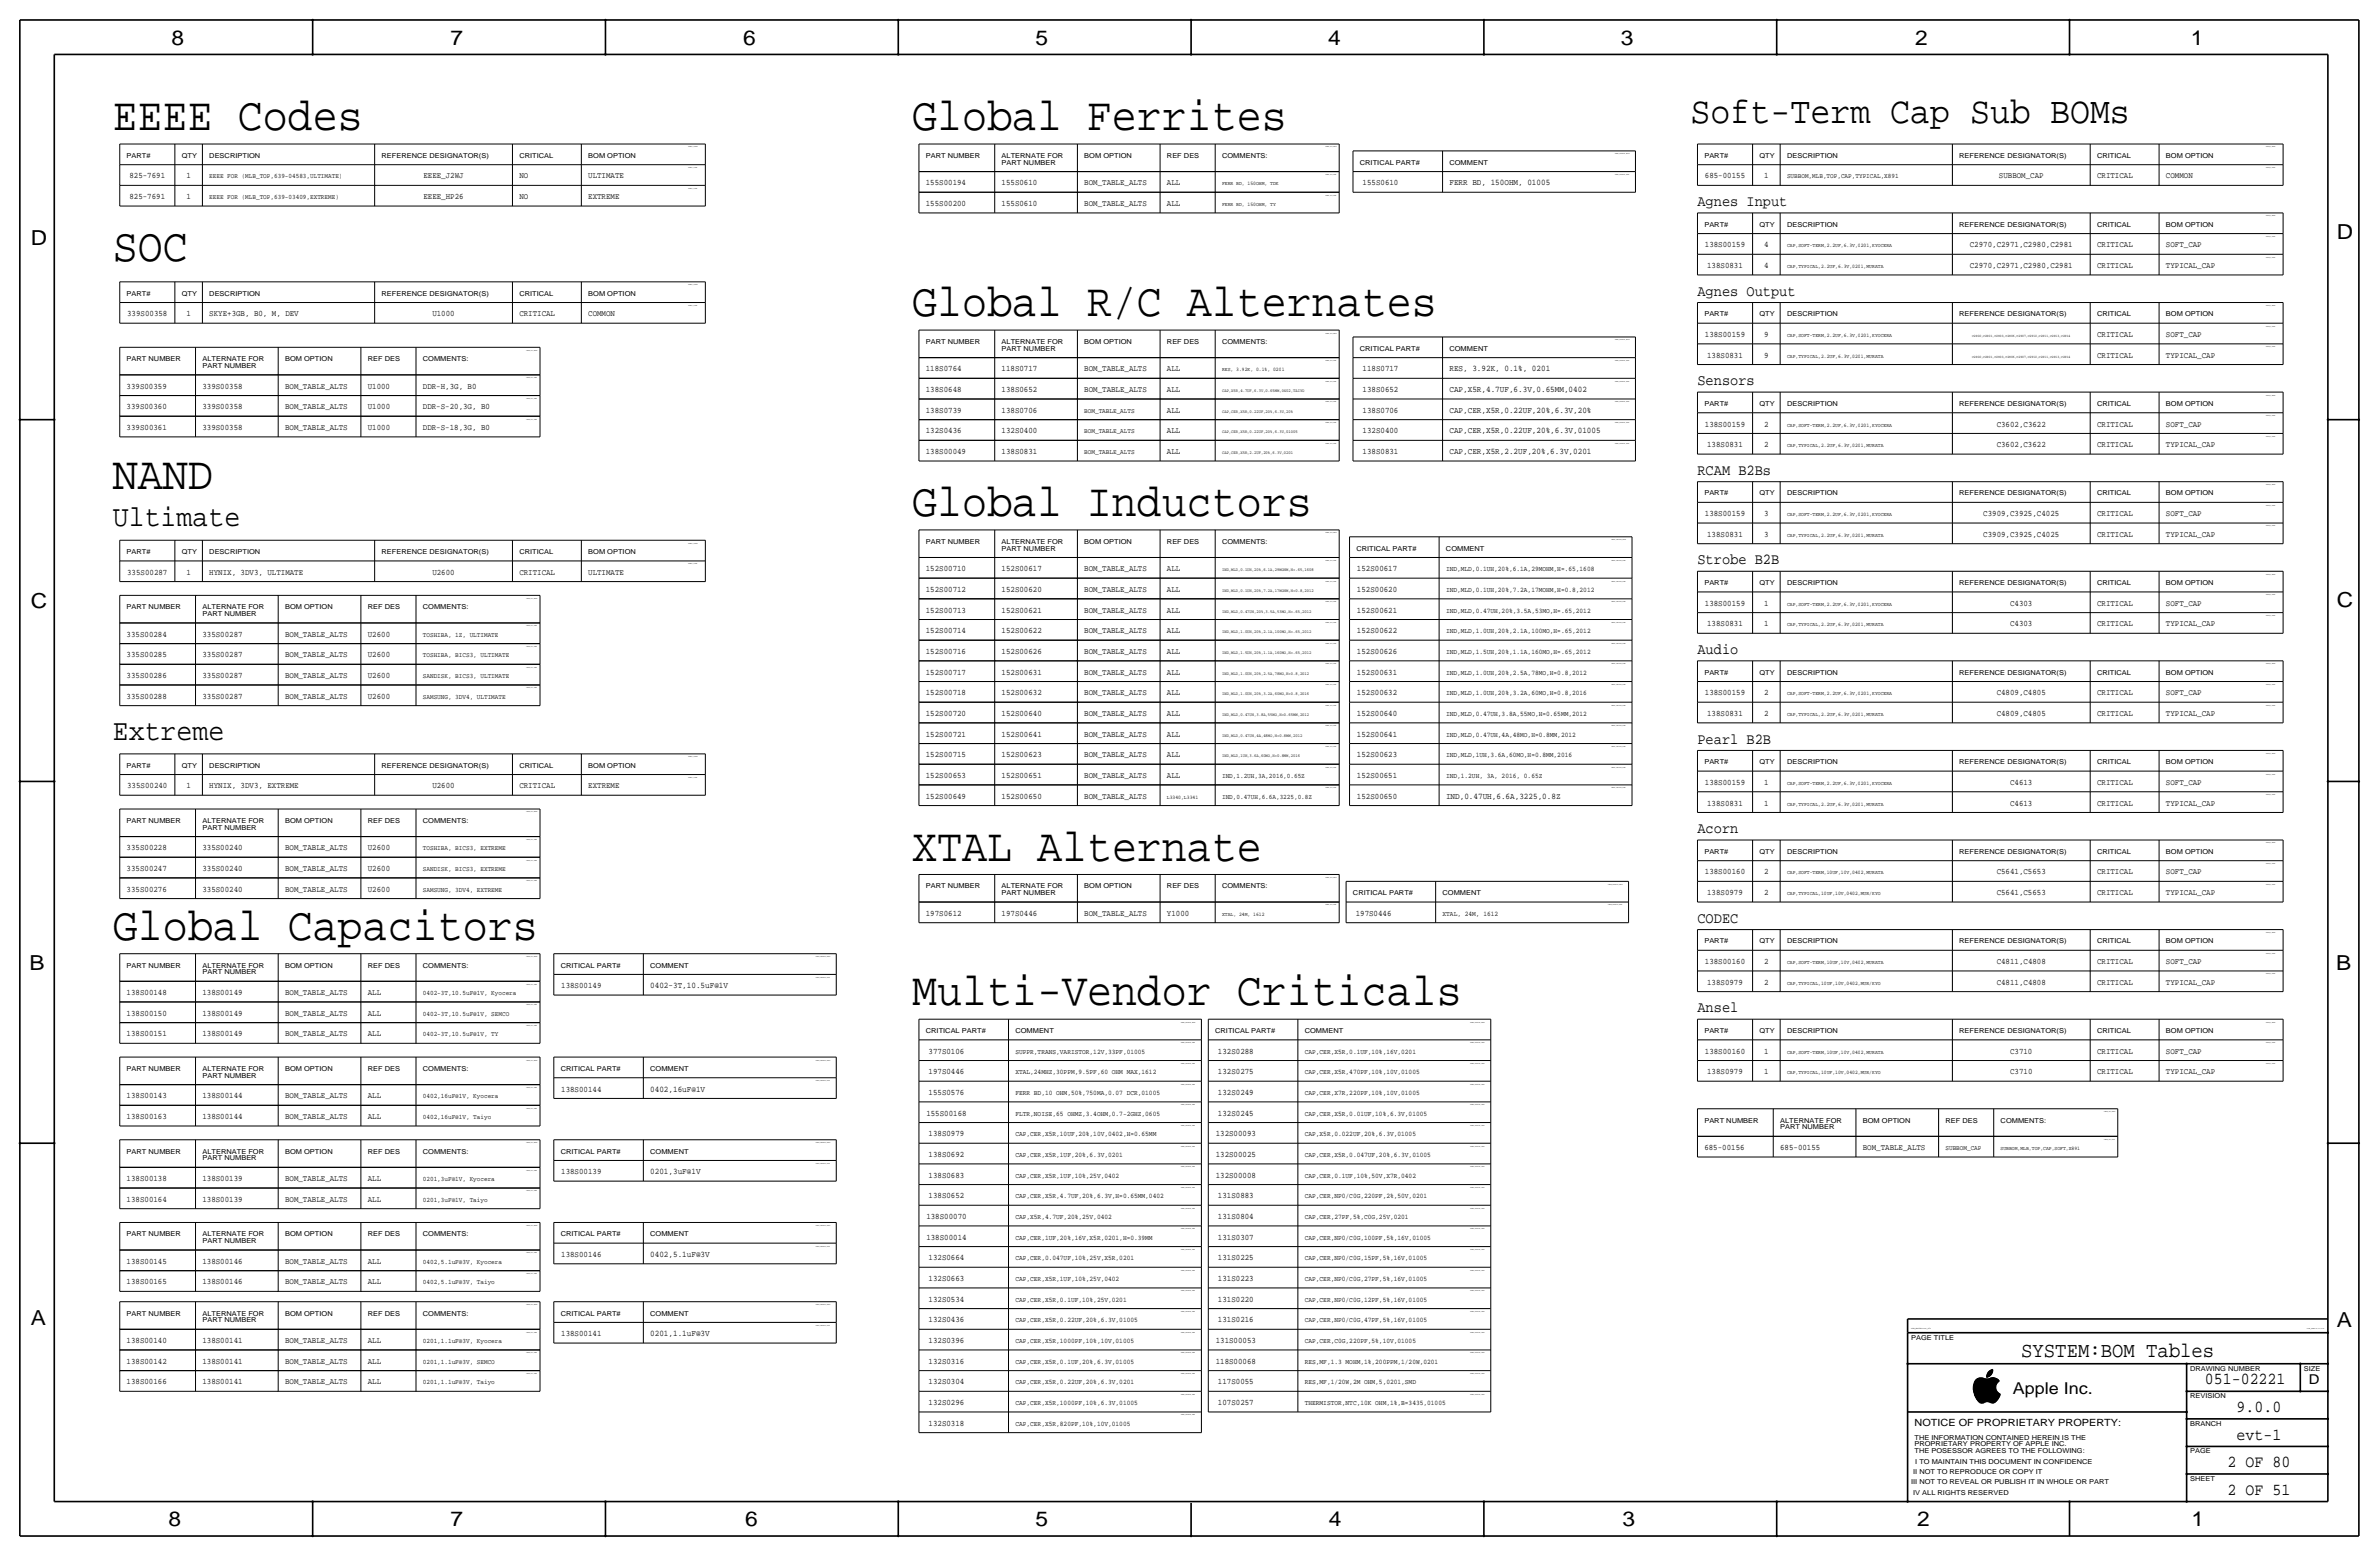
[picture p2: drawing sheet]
<svg xmlns="http://www.w3.org/2000/svg" width="877mm" height="574mm" viewBox="0 0 877 574" stroke-linecap="round" stroke-linejoin="round" font-family="sans-serif">
<defs><g id="words">
<g font-size="17.2">
<text x="41.6" y="48">EEEE Codes</text>
<text x="336.2" y="48">Global Ferrites</text>
<text x="41.6" y="96.3">SOC</text>
<text x="336.3" y="116.6">Global R/C Alternates</text>
<text x="41.6" y="180.1">NAND</text>
<text x="336.2" y="190.2">Global Inductors</text>
<text x="336.3" y="317.2">XTAL Alternate</text>
<text x="41.6" y="346.5">Global Capacitors</text>
<text x="336.3" y="370.6">Multi-Vendor Criticals</text>
</g>
<text font-size="13.8" x="623.3" y="45.5">Soft-Term Cap Sub BOMs</text>
<g font-size="11">
<text x="41.6" y="194.1">Ultimate</text>
<text x="41.6" y="272.8">Extreme</text>
</g>
<text font-size="7.8" x="745.2" y="500.1">SYSTEM:BOM Tables</text>
<g font-size="7.6">
<text x="63.2" y="16.5">8</text>
<text x="166.1" y="16.5">7</text>
<text x="274" y="16.5">6</text>
<text x="381.7" y="16.5">5</text>
<text x="489.7" y="16.5">4</text>
<text x="597.6" y="16.5">3</text>
<text x="706.1" y="16.5">2</text>
<text x="807.7" y="16.5">1</text>
<text x="861.5" y="88.1">D</text>
<text x="11.4" y="90.4">D</text>
<text x="11.4" y="224.3">C</text>
<text x="861.5" y="223.8">C</text>
<text x="10.8" y="357.6">B</text>
<text x="861.3" y="357.4">B</text>
<text x="11.3" y="488.4">A</text>
<text x="861.5" y="489.2">A</text>
<text x="62.2" y="562.6">8</text>
<text x="166" y="562.6">7</text>
<text x="274.8" y="562.6">6</text>
<text x="381.7" y="562.6">5</text>
<text x="489.9" y="562.6">4</text>
<text x="598.1" y="562.6">3</text>
<text x="706.8" y="562.6">2</text>
<text x="807.9" y="562.6">1</text>
</g>
<g font-size="6.2">
<text x="812.9" y="510.3">051-02221</text>
<text x="824.6" y="520.4">9.0.0</text>
<text x="824.6" y="530.6">evt-1</text>
<text x="821.3" y="540.8">2 OF 80</text>
<text x="821.3" y="550.9">2 OF 51</text>
</g>
<text font-size="6" x="742.1" y="513.9">Apple Inc.</text>
<g font-size="5.6">
<text x="625.8" y="75.9">Agnes Input</text>
<text x="625.8" y="109">Agnes Output</text>
<text x="625.8" y="142">Sensors</text>
<text x="625.8" y="175">RCAM B2Bs</text>
<text x="625.8" y="208">Strobe B2B</text>
<text x="625.8" y="241">Audio</text>
<text x="625.8" y="274.1">Pearl B2B</text>
<text x="625.8" y="307.1">Acorn</text>
<text x="625.8" y="340.1">CODEC</text>
<text x="625.8" y="373.1">Ansel</text>
</g>
<text font-size="5" x="851.2" y="510.3">D</text>
<text font-size="3.7" x="705.8" y="525.5">NOTICE OF PROPRIETARY PROPERTY:</text>
<g font-size="3.2">
<text x="534.4" y="68.3">FERR BD, 150OHM, 01005</text>
<text x="534.4" y="136.9">RES, 3.92K, 0.1%, 0201</text>
<text x="534.4" y="144.5">CAP,X5R,4.7UF,6.3V,0.65MM,0402</text>
<text x="534.4" y="152.1">CAP,CER,X5R,0.22UF,20%,6.3V,20%</text>
<text x="534.4" y="159.8">CAP,CER,X5R,0.22UF,20%,6.3V,01005</text>
<text x="534.4" y="167.4">CAP,CER,X5R,2.2UF,20%,6.3V,0201</text>
<text x="533.1" y="294.4">IND,0.47UH,6.6A,3225,0.8Z</text>
<text x="239.7" y="364.2">0402-3T,10.5uF@1V</text>
<text x="239.7" y="402.3">0402,16uF@1V</text>
<text x="239.7" y="432.8">0201,3uF@1V</text>
<text x="239.7" y="463.3">0402,5.1uF@3V</text>
<text x="239.7" y="492.5">0201,1.1uF@3V</text>
</g>
<g font-size="3.1">
<text x="47.7" y="65.8">825-7691</text>
<text x="68.7" y="65.8">1</text>
<text x="156.1" y="65.8">EEEE_J2WJ</text>
<text x="191.5" y="65.8">NO</text>
<text x="216.9" y="65.8">ULTIMATE</text>
<text x="628.5" y="65.8">685-00155</text>
<text x="650.4" y="65.8">1</text>
<text x="736.9" y="65.8">SUBBOM_CAP</text>
<text x="773.1" y="65.8">CRITICAL</text>
<text x="798.5" y="65.8">COMMON</text>
<text x="341.3" y="68.3">155S00194</text>
<text x="369.3" y="68.3">155S0610</text>
<text x="399.7" y="68.3">BOM_TABLE_ALTS</text>
<text x="430.2" y="68.3">ALL</text>
<text x="502.4" y="68.3">155S0610</text>
<text x="47.7" y="73.4">825-7691</text>
<text x="68.7" y="73.4">1</text>
<text x="156.1" y="73.4">EEEE_HP26</text>
<text x="191.5" y="73.4">NO</text>
<text x="216.9" y="73.4">EXTREME</text>
<text x="341.3" y="75.9">155S00200</text>
<text x="369.3" y="75.9">155S0610</text>
<text x="399.7" y="75.9">BOM_TABLE_ALTS</text>
<text x="430.2" y="75.9">ALL</text>
<text x="628.5" y="91.2">138S00159</text>
<text x="650.4" y="91.2">4</text>
<text x="726.2" y="91.2">C2970,C2971,C2980,C2981</text>
<text x="773.1" y="91.2">CRITICAL</text>
<text x="798.5" y="91.2">SOFT_CAP</text>
<text x="629.4" y="98.8">138S0831</text>
<text x="650.4" y="98.8">4</text>
<text x="726.2" y="98.8">C2970,C2971,C2980,C2981</text>
<text x="773.1" y="98.8">CRITICAL</text>
<text x="798.5" y="98.8">TYPICAL_CAP</text>
<text x="46.9" y="116.6">339S00358</text>
<text x="68.7" y="116.6">1</text>
<text x="77.2" y="116.6">SKYE+3GB, B0, M, DEV</text>
<text x="159.4" y="116.6">U1000</text>
<text x="191.5" y="116.6">CRITICAL</text>
<text x="216.9" y="116.6">COMMON</text>
<text x="628.5" y="124.2">138S00159</text>
<text x="650.4" y="124.2">9</text>
<text x="773.1" y="124.2">CRITICAL</text>
<text x="798.5" y="124.2">SOFT_CAP</text>
<text x="629.4" y="131.8">138S0831</text>
<text x="650.4" y="131.8">9</text>
<text x="773.1" y="131.8">CRITICAL</text>
<text x="798.5" y="131.8">TYPICAL_CAP</text>
<text x="341.3" y="136.9">118S0764</text>
<text x="369.3" y="136.9">118S0717</text>
<text x="399.7" y="136.9">BOM_TABLE_ALTS</text>
<text x="430.2" y="136.9">ALL</text>
<text x="502.4" y="136.9">118S0717</text>
<text x="46.7" y="143.3">339S00359</text>
<text x="74.6" y="143.3">339S00358</text>
<text x="105.1" y="143.3">BOM_TABLE_ALTS</text>
<text x="135.6" y="143.3">U1000</text>
<text x="155.9" y="143.3">DDR-H,3G, B0</text>
<text x="341.3" y="144.5">138S0648</text>
<text x="369.3" y="144.5">138S0652</text>
<text x="399.7" y="144.5">BOM_TABLE_ALTS</text>
<text x="430.2" y="144.5">ALL</text>
<text x="502.4" y="144.5">138S0652</text>
<text x="46.7" y="150.9">339S00360</text>
<text x="74.6" y="150.9">339S00358</text>
<text x="105.1" y="150.9">BOM_TABLE_ALTS</text>
<text x="135.6" y="150.9">U1000</text>
<text x="155.9" y="150.9">DDR-S-20,3G, B0</text>
<text x="341.3" y="152.1">138S0739</text>
<text x="369.3" y="152.1">138S0706</text>
<text x="430.2" y="152.1">ALL</text>
<text x="502.4" y="152.1">138S0706</text>
<text x="46.7" y="158.5">339S00361</text>
<text x="74.6" y="158.5">339S00358</text>
<text x="105.1" y="158.5">BOM_TABLE_ALTS</text>
<text x="135.6" y="158.5">U1000</text>
<text x="155.9" y="158.5">DDR-S-18,3G, B0</text>
<text x="341.3" y="159.8">132S0436</text>
<text x="369.3" y="159.8">132S0400</text>
<text x="430.2" y="159.8">ALL</text>
<text x="502.4" y="159.8">132S0400</text>
<text x="628.5" y="157.2">138S00159</text>
<text x="650.4" y="157.2">2</text>
<text x="736.1" y="157.2">C3602,C3622</text>
<text x="773.1" y="157.2">CRITICAL</text>
<text x="798.5" y="157.2">SOFT_CAP</text>
<text x="341.3" y="167.4">138S00049</text>
<text x="369.3" y="167.4">138S0831</text>
<text x="430.2" y="167.4">ALL</text>
<text x="502.4" y="167.4">138S0831</text>
<text x="629.4" y="164.8">138S0831</text>
<text x="650.4" y="164.8">2</text>
<text x="736.1" y="164.8">C3602,C3622</text>
<text x="773.1" y="164.8">CRITICAL</text>
<text x="798.5" y="164.8">TYPICAL_CAP</text>
<text x="628.5" y="190.2">138S00159</text>
<text x="650.4" y="190.2">3</text>
<text x="731.2" y="190.2">C3909,C3925,C4025</text>
<text x="773.1" y="190.2">CRITICAL</text>
<text x="798.5" y="190.2">SOFT_CAP</text>
<text x="629.4" y="197.9">138S0831</text>
<text x="650.4" y="197.9">3</text>
<text x="731.2" y="197.9">C3909,C3925,C4025</text>
<text x="773.1" y="197.9">CRITICAL</text>
<text x="798.5" y="197.9">TYPICAL_CAP</text>
<text x="46.9" y="211.8">335S00287</text>
<text x="68.7" y="211.8">1</text>
<text x="77.2" y="211.8">HYNIX, 3DV3, ULTIMATE</text>
<text x="159.4" y="211.8">U2600</text>
<text x="191.5" y="211.8">CRITICAL</text>
<text x="216.9" y="211.8">ULTIMATE</text>
<text x="341.3" y="210.6">152S00710</text>
<text x="369.3" y="210.6">152S00617</text>
<text x="399.7" y="210.6">BOM_TABLE_ALTS</text>
<text x="430.2" y="210.6">ALL</text>
<text x="500.3" y="210.6">152S00617</text>
<text x="341.3" y="218.2">152S00712</text>
<text x="369.3" y="218.2">152S00620</text>
<text x="399.7" y="218.2">BOM_TABLE_ALTS</text>
<text x="430.2" y="218.2">ALL</text>
<text x="500.3" y="218.2">152S00620</text>
<text x="341.3" y="225.8">152S00713</text>
<text x="369.3" y="225.8">152S00621</text>
<text x="399.7" y="225.8">BOM_TABLE_ALTS</text>
<text x="430.2" y="225.8">ALL</text>
<text x="500.3" y="225.8">152S00621</text>
<text x="628.5" y="223.3">138S00159</text>
<text x="650.4" y="223.3">1</text>
<text x="741.1" y="223.3">C4303</text>
<text x="773.1" y="223.3">CRITICAL</text>
<text x="798.5" y="223.3">SOFT_CAP</text>
<text x="341.3" y="233.4">152S00714</text>
<text x="369.3" y="233.4">152S00622</text>
<text x="399.7" y="233.4">BOM_TABLE_ALTS</text>
<text x="430.2" y="233.4">ALL</text>
<text x="500.3" y="233.4">152S00622</text>
<text x="629.4" y="230.9">138S0831</text>
<text x="650.4" y="230.9">1</text>
<text x="741.1" y="230.9">C4303</text>
<text x="773.1" y="230.9">CRITICAL</text>
<text x="798.5" y="230.9">TYPICAL_CAP</text>
<text x="46.7" y="234.7">335S00284</text>
<text x="74.6" y="234.7">335S00287</text>
<text x="105.1" y="234.7">BOM_TABLE_ALTS</text>
<text x="135.6" y="234.7">U2600</text>
<text x="46.7" y="242.3">335S00285</text>
<text x="74.6" y="242.3">335S00287</text>
<text x="105.1" y="242.3">BOM_TABLE_ALTS</text>
<text x="135.6" y="242.3">U2600</text>
<text x="341.3" y="241">152S00716</text>
<text x="369.3" y="241">152S00626</text>
<text x="399.7" y="241">BOM_TABLE_ALTS</text>
<text x="430.2" y="241">ALL</text>
<text x="500.3" y="241">152S00626</text>
<text x="46.7" y="249.9">335S00286</text>
<text x="74.6" y="249.9">335S00287</text>
<text x="105.1" y="249.9">BOM_TABLE_ALTS</text>
<text x="135.6" y="249.9">U2600</text>
<text x="341.3" y="248.7">152S00717</text>
<text x="369.3" y="248.7">152S00631</text>
<text x="399.7" y="248.7">BOM_TABLE_ALTS</text>
<text x="430.2" y="248.7">ALL</text>
<text x="500.3" y="248.7">152S00631</text>
<text x="46.7" y="257.6">335S00288</text>
<text x="74.6" y="257.6">335S00287</text>
<text x="105.1" y="257.6">BOM_TABLE_ALTS</text>
<text x="135.6" y="257.6">U2600</text>
<text x="341.3" y="256.3">152S00718</text>
<text x="369.3" y="256.3">152S00632</text>
<text x="399.7" y="256.3">BOM_TABLE_ALTS</text>
<text x="430.2" y="256.3">ALL</text>
<text x="500.3" y="256.3">152S00632</text>
<text x="628.5" y="256.3">138S00159</text>
<text x="650.4" y="256.3">2</text>
<text x="736.1" y="256.3">C4809,C4805</text>
<text x="773.1" y="256.3">CRITICAL</text>
<text x="798.5" y="256.3">SOFT_CAP</text>
<text x="341.3" y="263.9">152S00720</text>
<text x="369.3" y="263.9">152S00640</text>
<text x="399.7" y="263.9">BOM_TABLE_ALTS</text>
<text x="430.2" y="263.9">ALL</text>
<text x="500.3" y="263.9">152S00640</text>
<text x="629.4" y="263.9">138S0831</text>
<text x="650.4" y="263.9">2</text>
<text x="736.1" y="263.9">C4809,C4805</text>
<text x="773.1" y="263.9">CRITICAL</text>
<text x="798.5" y="263.9">TYPICAL_CAP</text>
<text x="341.3" y="271.5">152S00721</text>
<text x="369.3" y="271.5">152S00641</text>
<text x="399.7" y="271.5">BOM_TABLE_ALTS</text>
<text x="430.2" y="271.5">ALL</text>
<text x="500.3" y="271.5">152S00641</text>
<text x="341.3" y="279.1">152S00715</text>
<text x="369.3" y="279.1">152S00623</text>
<text x="399.7" y="279.1">BOM_TABLE_ALTS</text>
<text x="430.2" y="279.1">ALL</text>
<text x="500.3" y="279.1">152S00623</text>
<text x="341.3" y="286.8">152S00653</text>
<text x="369.3" y="286.8">152S00651</text>
<text x="399.7" y="286.8">BOM_TABLE_ALTS</text>
<text x="430.2" y="286.8">ALL</text>
<text x="500.3" y="286.8">152S00651</text>
<text x="46.9" y="290.6">335S00240</text>
<text x="68.7" y="290.6">1</text>
<text x="77.2" y="290.6">HYNIX, 3DV3, EXTREME</text>
<text x="159.4" y="290.6">U2600</text>
<text x="191.5" y="290.6">CRITICAL</text>
<text x="216.9" y="290.6">EXTREME</text>
<text x="628.5" y="289.3">138S00159</text>
<text x="650.4" y="289.3">1</text>
<text x="741.1" y="289.3">C4613</text>
<text x="773.1" y="289.3">CRITICAL</text>
<text x="798.5" y="289.3">SOFT_CAP</text>
<text x="341.3" y="294.4">152S00649</text>
<text x="369.3" y="294.4">152S00650</text>
<text x="399.7" y="294.4">BOM_TABLE_ALTS</text>
<text x="500.3" y="294.4">152S00650</text>
<text x="629.4" y="296.9">138S0831</text>
<text x="650.4" y="296.9">1</text>
<text x="741.1" y="296.9">C4613</text>
<text x="773.1" y="296.9">CRITICAL</text>
<text x="798.5" y="296.9">TYPICAL_CAP</text>
<text x="46.7" y="313.4">335S00228</text>
<text x="74.6" y="313.4">335S00240</text>
<text x="105.1" y="313.4">BOM_TABLE_ALTS</text>
<text x="135.6" y="313.4">U2600</text>
<text x="46.7" y="321.1">335S00247</text>
<text x="74.6" y="321.1">335S00240</text>
<text x="105.1" y="321.1">BOM_TABLE_ALTS</text>
<text x="135.6" y="321.1">U2600</text>
<text x="628.5" y="322.3">138S00160</text>
<text x="650.4" y="322.3">2</text>
<text x="736.1" y="322.3">C5641,C5653</text>
<text x="773.1" y="322.3">CRITICAL</text>
<text x="798.5" y="322.3">SOFT_CAP</text>
<text x="46.7" y="328.7">335S00276</text>
<text x="74.6" y="328.7">335S00240</text>
<text x="105.1" y="328.7">BOM_TABLE_ALTS</text>
<text x="135.6" y="328.7">U2600</text>
<text x="629.4" y="329.9">138S0979</text>
<text x="650.4" y="329.9">2</text>
<text x="736.1" y="329.9">C5641,C5653</text>
<text x="773.1" y="329.9">CRITICAL</text>
<text x="798.5" y="329.9">TYPICAL_CAP</text>
<text x="341.3" y="337.6">197S0612</text>
<text x="369.3" y="337.6">197S0446</text>
<text x="399.7" y="337.6">BOM_TABLE_ALTS</text>
<text x="430.2" y="337.6">Y1000</text>
<text x="499.8" y="337.6">197S0446</text>
<text x="628.5" y="355.3">138S00160</text>
<text x="650.4" y="355.3">2</text>
<text x="736.1" y="355.3">C4811,C4808</text>
<text x="773.1" y="355.3">CRITICAL</text>
<text x="798.5" y="355.3">SOFT_CAP</text>
<text x="206.9" y="364.2">138S00149</text>
<text x="629.4" y="363">138S0979</text>
<text x="650.4" y="363">2</text>
<text x="736.1" y="363">C4811,C4808</text>
<text x="773.1" y="363">CRITICAL</text>
<text x="798.5" y="363">TYPICAL_CAP</text>
<text x="46.7" y="366.8">138S00148</text>
<text x="74.6" y="366.8">138S00149</text>
<text x="105.1" y="366.8">BOM_TABLE_ALTS</text>
<text x="135.6" y="366.8">ALL</text>
<text x="46.7" y="374.4">138S00150</text>
<text x="74.6" y="374.4">138S00149</text>
<text x="105.1" y="374.4">BOM_TABLE_ALTS</text>
<text x="135.6" y="374.4">ALL</text>
<text x="46.7" y="382">138S00151</text>
<text x="74.6" y="382">138S00149</text>
<text x="105.1" y="382">BOM_TABLE_ALTS</text>
<text x="135.6" y="382">ALL</text>
<text x="342.3" y="388.4">377S0106</text>
<text x="449" y="388.4">132S0288</text>
<text x="628.5" y="388.4">138S00160</text>
<text x="650.4" y="388.4">1</text>
<text x="741.1" y="388.4">C3710</text>
<text x="773.1" y="388.4">CRITICAL</text>
<text x="798.5" y="388.4">SOFT_CAP</text>
<text x="342.3" y="396">197S0446</text>
<text x="449" y="396">132S0275</text>
<text x="629.4" y="396">138S0979</text>
<text x="650.4" y="396">1</text>
<text x="741.1" y="396">C3710</text>
<text x="773.1" y="396">CRITICAL</text>
<text x="798.5" y="396">TYPICAL_CAP</text>
<text x="46.7" y="404.9">138S00143</text>
<text x="74.6" y="404.9">138S00144</text>
<text x="105.1" y="404.9">BOM_TABLE_ALTS</text>
<text x="135.6" y="404.9">ALL</text>
<text x="206.9" y="402.3">138S00144</text>
<text x="342.3" y="403.6">155S0576</text>
<text x="449" y="403.6">132S0249</text>
<text x="46.7" y="412.5">138S00163</text>
<text x="74.6" y="412.5">138S00144</text>
<text x="105.1" y="412.5">BOM_TABLE_ALTS</text>
<text x="135.6" y="412.5">ALL</text>
<text x="341.5" y="411.2">155S00168</text>
<text x="449" y="411.2">132S0245</text>
<text x="342.3" y="418.8">138S0979</text>
<text x="448.2" y="418.8">132S00093</text>
<text x="628.3" y="423.9">685-00156</text>
<text x="656.3" y="423.9">685-00155</text>
<text x="686.8" y="423.9">BOM_TABLE_ALTS</text>
<text x="342.3" y="426.5">138S0692</text>
<text x="448.2" y="426.5">132S00025</text>
<text x="46.7" y="435.4">138S00138</text>
<text x="74.6" y="435.4">138S00139</text>
<text x="105.1" y="435.4">BOM_TABLE_ALTS</text>
<text x="135.6" y="435.4">ALL</text>
<text x="206.9" y="432.8">138S00139</text>
<text x="342.3" y="434.1">138S0683</text>
<text x="448.2" y="434.1">132S00008</text>
<text x="46.7" y="443">138S00164</text>
<text x="74.6" y="443">138S00139</text>
<text x="105.1" y="443">BOM_TABLE_ALTS</text>
<text x="135.6" y="443">ALL</text>
<text x="342.3" y="441.7">138S0652</text>
<text x="449" y="441.7">131S0883</text>
<text x="341.5" y="449.3">138S00070</text>
<text x="449" y="449.3">131S0804</text>
<text x="341.5" y="456.9">138S00014</text>
<text x="449" y="456.9">131S0307</text>
<text x="46.7" y="465.8">138S00145</text>
<text x="74.6" y="465.8">138S00146</text>
<text x="105.1" y="465.8">BOM_TABLE_ALTS</text>
<text x="135.6" y="465.8">ALL</text>
<text x="206.9" y="463.3">138S00146</text>
<text x="342.3" y="464.6">132S0664</text>
<text x="449" y="464.6">131S0225</text>
<text x="46.7" y="473.5">138S00165</text>
<text x="74.6" y="473.5">138S00146</text>
<text x="105.1" y="473.5">BOM_TABLE_ALTS</text>
<text x="135.6" y="473.5">ALL</text>
<text x="342.3" y="472.2">132S0663</text>
<text x="449" y="472.2">131S0223</text>
<text x="342.3" y="479.8">132S0534</text>
<text x="449" y="479.8">131S0220</text>
<text x="342.3" y="487.4">132S0436</text>
<text x="449" y="487.4">131S0216</text>
<text x="46.7" y="495">138S00140</text>
<text x="74.6" y="495">138S00141</text>
<text x="105.1" y="495">BOM_TABLE_ALTS</text>
<text x="135.6" y="495">ALL</text>
<text x="206.9" y="492.5">138S00141</text>
<text x="342.3" y="495">132S0396</text>
<text x="448.2" y="495">131S00053</text>
<text x="46.7" y="502.7">138S00142</text>
<text x="74.6" y="502.7">138S00141</text>
<text x="105.1" y="502.7">BOM_TABLE_ALTS</text>
<text x="135.6" y="502.7">ALL</text>
<text x="342.3" y="502.7">132S0316</text>
<text x="448.2" y="502.7">118S00068</text>
<text x="46.7" y="510.3">138S00166</text>
<text x="74.6" y="510.3">138S00141</text>
<text x="105.1" y="510.3">BOM_TABLE_ALTS</text>
<text x="135.6" y="510.3">ALL</text>
<text x="342.3" y="510.3">132S0304</text>
<text x="449" y="510.3">117S0055</text>
<text x="342.3" y="517.9">132S0296</text>
<text x="449" y="517.9">107S0257</text>
<text x="342.3" y="525.5">132S0318</text>
</g>
<g font-size="2.6">
<text x="533.1" y="210.6">IND,MLD,0.1UH,20%,6.1A,29MOHM,H=.65,1608</text>
<text x="533.1" y="218.2">IND,MLD,0.1UH,20%,7.2A,17MOHM,H=0.8,2012</text>
<text x="533.1" y="225.8">IND,MLD,0.47UH,20%,3.5A,53MO,H=.65,2012</text>
<text x="533.1" y="233.4">IND,MLD,1.0UH,20%,2.1A,100MO,H=.65,2012</text>
<text x="533.1" y="241">IND,MLD,1.5UH,20%,1.1A,160MO,H=.65,2012</text>
<text x="533.1" y="248.7">IND,MLD,1.0UH,20%,2.5A,78MO,H=0.8,2012</text>
<text x="533.1" y="256.3">IND,MLD,1.0UH,20%,3.2A,60MO,H=0.8,2016</text>
<text x="533.1" y="263.9">IND,MLD,0.47UH,3.8A,55MO,H=0.65MM,2012</text>
<text x="533.1" y="271.5">IND,MLD,0.47UH,4A,48MO,H=0.8MM,2012</text>
<text x="533.1" y="279.1">IND,MLD,1UH,3.6A,60MO,H=0.8MM,2016</text>
<text x="533.1" y="286.8">IND,1.2UH, 3A, 2016, 0.65Z</text>
<text x="531.8" y="337.6">XTAL, 24M, 1612</text>
<text x="374.3" y="388.4">SUPPR,TRANS,VARISTOR,12V,33PF,01005</text>
<text x="481" y="388.4">CAP,CER,X5R,0.1UF,10%,16V,0201</text>
<text x="374.3" y="396">XTAL,24MHZ,30PPM,9.5PF,60 OHM MAX,1612</text>
<text x="481" y="396">CAP,CER,X5R,470PF,10%,10V,01005</text>
<text x="374.3" y="403.6">FERR BD,10 OHM,50%,750MA,0.07 DCR,01005</text>
<text x="481" y="403.6">CAP,CER,X7R,220PF,10%,10V,01005</text>
<text x="374.3" y="411.2">FLTR,NOISE,65 OHMZ,3.4OHM,0.7-2GHZ,0605</text>
<text x="481" y="411.2">CAP,CER,X5R,0.01UF,10%,6.3V,01005</text>
<text x="374.3" y="418.8">CAP,CER,X5R,10UF,20%,10V,0402,H=0.65MM</text>
<text x="481" y="418.8">CAP,X5R,0.022UF,20%,6.3V,01005</text>
<text x="374.3" y="426.5">CAP,CER,X5R,1UF,20%,6.3V,0201</text>
<text x="481" y="426.5">CAP,CER,X5R,0.047UF,20%,6.3V,01005</text>
<text x="374.3" y="434.1">CAP,CER,X5R,1UF,10%,25V,0402</text>
<text x="481" y="434.1">CAP,CER,0.1UF,10%,50V,X7R,0402</text>
<text x="374.3" y="441.7">CAP,CER,X5R,4.7UF,20%,6.3V,H=0.65MM,0402</text>
<text x="481" y="441.7">CAP,CER,NP0/C0G,220PF,2%,50V,0201</text>
<text x="374.3" y="449.3">CAP,X5R,4.7UF,20%,25V,0402</text>
<text x="481" y="449.3">CAP,CER,27PF,5%,C0G,25V,0201</text>
<text x="374.3" y="456.9">CAP,CER,1UF,20%,16V,X5R,0201,H=0.39MM</text>
<text x="481" y="456.9">CAP,CER,NP0/C0G,100PF,5%,16V,01005</text>
<text x="374.3" y="464.6">CAP,CER,0.047UF,10%,25V,X5R,0201</text>
<text x="481" y="464.6">CAP,CER,NP0/C0G,15PF,5%,16V,01005</text>
<text x="374.3" y="472.2">CAP,CER,X5R,1UF,10%,25V,0402</text>
<text x="481" y="472.2">CAP,CER,NP0/C0G,27PF,5%,16V,01005</text>
<text x="374.3" y="479.8">CAP,CER,X5R,0.1UF,10%,25V,0201</text>
<text x="481" y="479.8">CAP,CER,NP0/C0G,12PF,5%,16V,01005</text>
<text x="374.3" y="487.4">CAP,CER,X5R,0.22UF,20%,6.3V,01005</text>
<text x="481" y="487.4">CAP,CER,NP0/C0G,47PF,5%,16V,01005</text>
<text x="374.3" y="495">CAP,CER,X5R,1000PF,10%,10V,01005</text>
<text x="481" y="495">CAP,CER,C0G,220PF,5%,10V,01005</text>
<text x="374.3" y="502.7">CAP,CER,X5R,0.1UF,20%,6.3V,01005</text>
<text x="481" y="502.7">RES,MF,1.3 MOHM,1%,200PPM,1/20W,0201</text>
<text x="374.3" y="510.3">CAP,CER,X5R,0.22UF,20%,6.3V,0201</text>
<text x="481" y="510.3">RES,MF,1/20W,2M OHM,5,0201,SMD</text>
<text x="374.3" y="517.9">CAP,CER,X5R,1000PF,10%,6.3V,01005</text>
<text x="481" y="517.9">THERMISTOR,NTC,10K OHM,1%,B=3435,01005</text>
<text x="374.3" y="525.5">CAP,CER,X5R,820PF,10%,10V,01005</text>
</g>
<g font-size="2.5">
<text x="46.7" y="58.2">PART#</text>
<text x="67" y="58.2">QTY</text>
<text x="77.2" y="58.2">DESCRIPTION</text>
<text x="140.7" y="58.2">REFERENCE DESIGNATOR(S)</text>
<text x="191.5" y="58.2">CRITICAL</text>
<text x="216.9" y="58.2">BOM OPTION</text>
<text x="341.3" y="58.2">PART NUMBER</text>
<text x="369.3" y="58.2">ALTERNATE FOR</text>
<text x="399.7" y="58.2">BOM OPTION</text>
<text x="430.2" y="58.2">REF DES</text>
<text x="450.5" y="58.2">COMMENTS:</text>
<text x="628.3" y="58.2">PART#</text>
<text x="648.7" y="58.2">QTY</text>
<text x="658.8" y="58.2">DESCRIPTION</text>
<text x="722.3" y="58.2">REFERENCE DESIGNATOR(S)</text>
<text x="773.1" y="58.2">CRITICAL</text>
<text x="798.5" y="58.2">BOM OPTION</text>
<text x="77.2" y="65.8">EEEE FOR (MLB_TOP,639-04583,ULTIMATE)</text>
<text x="369.3" y="60.7">PART NUMBER</text>
<text x="501.3" y="60.7">CRITICAL PART#</text>
<text x="534.4" y="60.7">COMMENT</text>
<text x="658.8" y="65.8">SUBBOM,MLB,TOP,CAP,TYPICAL,X891</text>
<text x="77.2" y="73.4">EEEE FOR (MLB_TOP,639-03409,EXTREME)</text>
<text x="628.3" y="83.6">PART#</text>
<text x="648.7" y="83.6">QTY</text>
<text x="658.8" y="83.6">DESCRIPTION</text>
<text x="722.3" y="83.6">REFERENCE DESIGNATOR(S)</text>
<text x="773.1" y="83.6">CRITICAL</text>
<text x="798.5" y="83.6">BOM OPTION</text>
<text x="46.7" y="109">PART#</text>
<text x="67" y="109">QTY</text>
<text x="77.2" y="109">DESCRIPTION</text>
<text x="140.7" y="109">REFERENCE DESIGNATOR(S)</text>
<text x="191.5" y="109">CRITICAL</text>
<text x="216.9" y="109">BOM OPTION</text>
<text x="628.3" y="116.6">PART#</text>
<text x="648.7" y="116.6">QTY</text>
<text x="658.8" y="116.6">DESCRIPTION</text>
<text x="722.3" y="116.6">REFERENCE DESIGNATOR(S)</text>
<text x="773.1" y="116.6">CRITICAL</text>
<text x="798.5" y="116.6">BOM OPTION</text>
<text x="341.3" y="126.7">PART NUMBER</text>
<text x="369.3" y="126.7">ALTERNATE FOR</text>
<text x="369.3" y="129.3">PART NUMBER</text>
<text x="399.7" y="126.7">BOM OPTION</text>
<text x="430.2" y="126.7">REF DES</text>
<text x="450.5" y="126.7">COMMENTS:</text>
<text x="501.3" y="129.3">CRITICAL PART#</text>
<text x="534.4" y="129.3">COMMENT</text>
<text x="46.7" y="133.1">PART NUMBER</text>
<text x="74.6" y="133.1">ALTERNATE FOR</text>
<text x="74.6" y="135.6">PART NUMBER</text>
<text x="105.1" y="133.1">BOM OPTION</text>
<text x="135.6" y="133.1">REF DES</text>
<text x="155.9" y="133.1">COMMENTS:</text>
<text x="628.3" y="149.6">PART#</text>
<text x="648.7" y="149.6">QTY</text>
<text x="658.8" y="149.6">DESCRIPTION</text>
<text x="722.3" y="149.6">REFERENCE DESIGNATOR(S)</text>
<text x="773.1" y="149.6">CRITICAL</text>
<text x="798.5" y="149.6">BOM OPTION</text>
<text x="399.7" y="152.1">BOM_TABLE_ALTS</text>
<text x="399.7" y="159.8">BOM_TABLE_ALTS</text>
<text x="399.7" y="167.4">BOM_TABLE_ALTS</text>
<text x="628.3" y="182.6">PART#</text>
<text x="648.7" y="182.6">QTY</text>
<text x="658.8" y="182.6">DESCRIPTION</text>
<text x="722.3" y="182.6">REFERENCE DESIGNATOR(S)</text>
<text x="773.1" y="182.6">CRITICAL</text>
<text x="798.5" y="182.6">BOM OPTION</text>
<text x="341.3" y="200.4">PART NUMBER</text>
<text x="369.3" y="200.4">ALTERNATE FOR</text>
<text x="369.3" y="202.9">PART NUMBER</text>
<text x="399.7" y="200.4">BOM OPTION</text>
<text x="430.2" y="200.4">REF DES</text>
<text x="450.5" y="200.4">COMMENTS:</text>
<text x="500.1" y="202.9">CRITICAL PART#</text>
<text x="533.1" y="202.9">COMMENT</text>
<text x="46.7" y="204.2">PART#</text>
<text x="67" y="204.2">QTY</text>
<text x="77.2" y="204.2">DESCRIPTION</text>
<text x="140.7" y="204.2">REFERENCE DESIGNATOR(S)</text>
<text x="191.5" y="204.2">CRITICAL</text>
<text x="216.9" y="204.2">BOM OPTION</text>
<text x="628.3" y="215.6">PART#</text>
<text x="648.7" y="215.6">QTY</text>
<text x="658.8" y="215.6">DESCRIPTION</text>
<text x="722.3" y="215.6">REFERENCE DESIGNATOR(S)</text>
<text x="773.1" y="215.6">CRITICAL</text>
<text x="798.5" y="215.6">BOM OPTION</text>
<text x="46.7" y="224.5">PART NUMBER</text>
<text x="74.6" y="224.5">ALTERNATE FOR</text>
<text x="74.6" y="227.1">PART NUMBER</text>
<text x="105.1" y="224.5">BOM OPTION</text>
<text x="135.6" y="224.5">REF DES</text>
<text x="155.9" y="224.5">COMMENTS:</text>
<text x="155.9" y="234.7">TOSHIBA, 1Z, ULTIMATE</text>
<text x="155.9" y="242.3">TOSHIBA, BICS3, ULTIMATE</text>
<text x="155.9" y="249.9">SANDISK, BICS3, ULTIMATE</text>
<text x="628.3" y="248.7">PART#</text>
<text x="648.7" y="248.7">QTY</text>
<text x="658.8" y="248.7">DESCRIPTION</text>
<text x="722.3" y="248.7">REFERENCE DESIGNATOR(S)</text>
<text x="773.1" y="248.7">CRITICAL</text>
<text x="798.5" y="248.7">BOM OPTION</text>
<text x="155.9" y="257.6">SAMSUNG, 3DV4, ULTIMATE</text>
<text x="628.3" y="281.7">PART#</text>
<text x="648.7" y="281.7">QTY</text>
<text x="658.8" y="281.7">DESCRIPTION</text>
<text x="722.3" y="281.7">REFERENCE DESIGNATOR(S)</text>
<text x="773.1" y="281.7">CRITICAL</text>
<text x="798.5" y="281.7">BOM OPTION</text>
<text x="46.7" y="283">PART#</text>
<text x="67" y="283">QTY</text>
<text x="77.2" y="283">DESCRIPTION</text>
<text x="140.7" y="283">REFERENCE DESIGNATOR(S)</text>
<text x="191.5" y="283">CRITICAL</text>
<text x="216.9" y="283">BOM OPTION</text>
<text x="450.5" y="286.8">IND,1.2UH,3A,2016,0.65Z</text>
<text x="450.5" y="294.4">IND,0.47UH,6.6A,3225,0.8Z</text>
<text x="46.7" y="303.3">PART NUMBER</text>
<text x="74.6" y="303.3">ALTERNATE FOR</text>
<text x="74.6" y="305.8">PART NUMBER</text>
<text x="105.1" y="303.3">BOM OPTION</text>
<text x="135.6" y="303.3">REF DES</text>
<text x="155.9" y="303.3">COMMENTS:</text>
<text x="155.9" y="313.4">TOSHIBA, BICS3, EXTREME</text>
<text x="628.3" y="314.7">PART#</text>
<text x="648.7" y="314.7">QTY</text>
<text x="658.8" y="314.7">DESCRIPTION</text>
<text x="722.3" y="314.7">REFERENCE DESIGNATOR(S)</text>
<text x="773.1" y="314.7">CRITICAL</text>
<text x="798.5" y="314.7">BOM OPTION</text>
<text x="155.9" y="321.1">SANDISK, BICS3, EXTREME</text>
<text x="155.9" y="328.7">SAMSUNG, 3DV4, EXTREME</text>
<text x="341.3" y="327.4">PART NUMBER</text>
<text x="369.3" y="327.4">ALTERNATE FOR</text>
<text x="369.3" y="329.9">PART NUMBER</text>
<text x="399.7" y="327.4">BOM OPTION</text>
<text x="430.2" y="327.4">REF DES</text>
<text x="450.5" y="327.4">COMMENTS:</text>
<text x="498.8" y="329.9">CRITICAL PART#</text>
<text x="531.8" y="329.9">COMMENT</text>
<text x="628.3" y="347.7">PART#</text>
<text x="648.7" y="347.7">QTY</text>
<text x="658.8" y="347.7">DESCRIPTION</text>
<text x="722.3" y="347.7">REFERENCE DESIGNATOR(S)</text>
<text x="773.1" y="347.7">CRITICAL</text>
<text x="798.5" y="347.7">BOM OPTION</text>
<text x="46.7" y="356.6">PART NUMBER</text>
<text x="74.6" y="356.6">ALTERNATE FOR</text>
<text x="74.6" y="359.2">PART NUMBER</text>
<text x="105.1" y="356.6">BOM OPTION</text>
<text x="135.6" y="356.6">REF DES</text>
<text x="155.9" y="356.6">COMMENTS:</text>
<text x="206.7" y="356.6">CRITICAL PART#</text>
<text x="239.7" y="356.6">COMMENT</text>
<text x="155.9" y="366.8">0402-3T,10.5uF@1V, Kyocera</text>
<text x="155.9" y="374.4">0402-3T,10.5uF@1V, SEMCO</text>
<text x="155.9" y="382">0402-3T,10.5uF@1V, TY</text>
<text x="341.3" y="380.7">CRITICAL PART#</text>
<text x="374.3" y="380.7">COMMENT</text>
<text x="448" y="380.7">CRITICAL PART#</text>
<text x="481" y="380.7">COMMENT</text>
<text x="628.3" y="380.7">PART#</text>
<text x="648.7" y="380.7">QTY</text>
<text x="658.8" y="380.7">DESCRIPTION</text>
<text x="722.3" y="380.7">REFERENCE DESIGNATOR(S)</text>
<text x="773.1" y="380.7">CRITICAL</text>
<text x="798.5" y="380.7">BOM OPTION</text>
<text x="46.7" y="394.7">PART NUMBER</text>
<text x="74.6" y="394.7">ALTERNATE FOR</text>
<text x="105.1" y="394.7">BOM OPTION</text>
<text x="135.6" y="394.7">REF DES</text>
<text x="155.9" y="394.7">COMMENTS:</text>
<text x="206.7" y="394.7">CRITICAL PART#</text>
<text x="239.7" y="394.7">COMMENT</text>
<text x="74.6" y="397.3">PART NUMBER</text>
<text x="155.9" y="404.9">0402,16uF@1V, Kyocera</text>
<text x="155.9" y="412.5">0402,16uF@1V, Taiyo</text>
<text x="628.3" y="413.8">PART NUMBER</text>
<text x="656.3" y="413.8">ALTERNATE FOR</text>
<text x="686.8" y="413.8">BOM OPTION</text>
<text x="717.2" y="413.8">REF DES</text>
<text x="737.6" y="413.8">COMMENTS:</text>
<text x="656.3" y="416.3">PART NUMBER</text>
<text x="46.7" y="425.2">PART NUMBER</text>
<text x="74.6" y="425.2">ALTERNATE FOR</text>
<text x="105.1" y="425.2">BOM OPTION</text>
<text x="135.6" y="425.2">REF DES</text>
<text x="155.9" y="425.2">COMMENTS:</text>
<text x="206.7" y="425.2">CRITICAL PART#</text>
<text x="239.7" y="425.2">COMMENT</text>
<text x="717.2" y="423.9">SUBBOM_CAP</text>
<text x="74.6" y="427.7">PART NUMBER</text>
<text x="155.9" y="435.4">0201,3uF@1V, Kyocera</text>
<text x="155.9" y="443">0201,3uF@1V, Taiyo</text>
<text x="46.7" y="455.7">PART NUMBER</text>
<text x="74.6" y="455.7">ALTERNATE FOR</text>
<text x="105.1" y="455.7">BOM OPTION</text>
<text x="135.6" y="455.7">REF DES</text>
<text x="155.9" y="455.7">COMMENTS:</text>
<text x="206.7" y="455.7">CRITICAL PART#</text>
<text x="239.7" y="455.7">COMMENT</text>
<text x="74.6" y="458.2">PART NUMBER</text>
<text x="155.9" y="465.8">0402,5.1uF@3V, Kyocera</text>
<text x="155.9" y="473.5">0402,5.1uF@3V, Taiyo</text>
<text x="46.7" y="484.9">PART NUMBER</text>
<text x="74.6" y="484.9">ALTERNATE FOR</text>
<text x="105.1" y="484.9">BOM OPTION</text>
<text x="135.6" y="484.9">REF DES</text>
<text x="155.9" y="484.9">COMMENTS:</text>
<text x="206.7" y="484.9">CRITICAL PART#</text>
<text x="239.7" y="484.9">COMMENT</text>
<text x="74.6" y="487.4">PART NUMBER</text>
<text x="155.9" y="495">0201,1.1uF@3V, Kyocera</text>
<text x="704.5" y="493.8">PAGE TITLE</text>
<text x="155.9" y="502.7">0201,1.1uF@3V, SEMCO</text>
<text x="807.4" y="505.2">DRAWING NUMBER</text>
<text x="849.3" y="505.2">SIZE</text>
<text x="155.9" y="510.3">0201,1.1uF@3V, Taiyo</text>
<text x="807.4" y="515.4">REVISION</text>
<text x="807.4" y="525.5">BRANCH</text>
<text x="705.8" y="533.1">PROPRIETARY PROPERTY OF APPLE INC.</text>
<text x="705.8" y="530.6">THE INFORMATION CONTAINED HEREIN IS THE</text>
<text x="705.8" y="535.7">THE POSESSOR AGREES TO THE FOLLOWING:</text>
<text x="706.1" y="539.5">I TO MAINTAIN THIS DOCUMENT IN CONFIDENCE</text>
<text x="807.4" y="535.7">PAGE</text>
<text x="705.3" y="543.3">II NOT TO REPRODUCE OR COPY IT</text>
<text x="807.4" y="545.8">SHEET</text>
<text x="704.5" y="547.1">III NOT TO REVEAL OR PUBLISH IT IN WHOLE OR PART</text>
<text x="705.3" y="550.9">IV ALL RIGHTS RESERVED</text>
</g>
<g font-size="2">
<text x="450.5" y="68.3">FERR BD, 150OHM, TDK</text>
<text x="450.5" y="75.9">FERR BD, 150OHM, TY</text>
<text x="658.8" y="91.2">CAP,SOFT-TERM,2.2UF,6.3V,0201,KYOCERA</text>
<text x="658.8" y="98.8">CAP,TYPICAL,2.2UF,6.3V,0201,MURATA</text>
<text x="658.8" y="124.2">CAP,SOFT-TERM,2.2UF,6.3V,0201,KYOCERA</text>
<text x="658.8" y="131.8">CAP,TYPICAL,2.2UF,6.3V,0201,MURATA</text>
<text x="450.5" y="136.9">RES, 3.92K, 0.1%, 0201</text>
<text x="658.8" y="157.2">CAP,SOFT-TERM,2.2UF,6.3V,0201,KYOCERA</text>
<text x="658.8" y="164.8">CAP,TYPICAL,2.2UF,6.3V,0201,MURATA</text>
<text x="658.8" y="190.2">CAP,SOFT-TERM,2.2UF,6.3V,0201,KYOCERA</text>
<text x="658.8" y="197.9">CAP,TYPICAL,2.2UF,6.3V,0201,MURATA</text>
<text x="658.8" y="223.3">CAP,SOFT-TERM,2.2UF,6.3V,0201,KYOCERA</text>
<text x="658.8" y="230.9">CAP,TYPICAL,2.2UF,6.3V,0201,MURATA</text>
<text x="658.8" y="256.3">CAP,SOFT-TERM,2.2UF,6.3V,0201,KYOCERA</text>
<text x="658.8" y="263.9">CAP,TYPICAL,2.2UF,6.3V,0201,MURATA</text>
<text x="658.8" y="289.3">CAP,SOFT-TERM,2.2UF,6.3V,0201,KYOCERA</text>
<text x="430.2" y="294.4">L3340,L3341</text>
<text x="658.8" y="296.9">CAP,TYPICAL,2.2UF,6.3V,0201,MURATA</text>
<text x="658.8" y="322.3">CAP,SOFT-TERM,10UF,10V,0402,MURATA</text>
<text x="658.8" y="329.9">CAP,TYPICAL,10UF,10V,0402,MUR/KYO</text>
<text x="450.5" y="337.6">XTAL, 24M, 1612</text>
<text x="658.8" y="355.3">CAP,SOFT-TERM,10UF,10V,0402,MURATA</text>
<text x="658.8" y="363">CAP,TYPICAL,10UF,10V,0402,MUR/KYO</text>
<text x="658.8" y="388.4">CAP,SOFT-TERM,10UF,10V,0402,MURATA</text>
<text x="658.8" y="396">CAP,TYPICAL,10UF,10V,0402,MUR/KYO</text>
<text x="737.6" y="423.9">SUBBOM,MLB,TOP,CAP,SOFT,X891</text>
</g>
<g font-size="1.6">
<text x="450.5" y="144.5">CAP,X5R,4.7UF,6.3V,0.65MM,0402,TAIYO</text>
<text x="450.5" y="152.1">CAP,CER,X5R,0.22UF,20%,6.3V,20%</text>
<text x="450.5" y="159.8">CAP,CER,X5R,0.22UF,20%,6.3V,01005</text>
<text x="450.5" y="167.4">CAP,CER,X5R,2.2UF,20%,6.3V,0201</text>
<text x="450.5" y="210.6">IND,MLD,0.1UH,20%,6.1A,29MOHM,H=.65,1608</text>
<text x="450.5" y="218.2">IND,MLD,0.1UH,20%,7.2A,17MOHM,H=0.8,2012</text>
<text x="450.5" y="225.8">IND,MLD,0.47UH,20%,3.5A,53MO,H=.65,2012</text>
<text x="450.5" y="233.4">IND,MLD,1.0UH,20%,2.1A,100MO,H=.65,2012</text>
<text x="450.5" y="241">IND,MLD,1.5UH,20%,1.1A,160MO,H=.65,2012</text>
<text x="450.5" y="248.7">IND,MLD,1.0UH,20%,2.5A,78MO,H=0.8,2012</text>
<text x="450.5" y="256.3">IND,MLD,1.0UH,20%,3.2A,60MO,H=0.8,2016</text>
<text x="450.5" y="263.9">IND,MLD,0.47UH,3.8A,55MO,H=0.65MM,2012</text>
<text x="450.5" y="271.5">IND,MLD,0.47UH,4A,48MO,H=0.8MM,2012</text>
<text x="450.5" y="279.1">IND,MLD,1UH,3.6A,60MO,H=0.8MM,2016</text>
</g>
<g font-size="1.3">
<text x="727.1" y="124.2">C2900,C2901,C2903,C2906,C2907,C2910,C2911,C2913,C2914</text>
<text x="727.1" y="131.8">C2900,C2901,C2903,C2906,C2907,C2910,C2911,C2913,C2914</text>
</g>
<text font-size=".7" x="704.5" y="490">SYNC_MASTER=test_mlb</text>
<text font-size=".6" x="850.5" y="490">SYNC_DATE=10/13/2016</text>
<g font-size=".4">
<text x="253.7" y="54.4">TABLE_5_HEAD</text>
<text x="488.6" y="54.4">TABLE_ALT_HEAD</text>
<text x="595.3" y="56.9">TABLE_CRITICAL_HEAD</text>
<text x="835.4" y="54.4">TABLE_5_HEAD</text>
<text x="253.7" y="62">TABLE_5_ITEM</text>
<text x="488.6" y="64.5">TABLE_ALT_ITEM</text>
<text x="595.3" y="64.5">TABLE_CRITICAL_ITEM</text>
<text x="835.4" y="62">TABLE_5_ITEM</text>
<text x="253.7" y="69.6">TABLE_5_ITEM</text>
<text x="488.6" y="72.1">TABLE_ALT_ITEM</text>
<text x="835.4" y="79.8">TABLE_5_HEAD</text>
<text x="835.4" y="87.4">TABLE_5_ITEM</text>
<text x="835.4" y="95">TABLE_5_ITEM</text>
<text x="253.7" y="105.2">TABLE_5_HEAD</text>
<text x="253.7" y="112.8">TABLE_5_ITEM</text>
<text x="835.4" y="112.8">TABLE_5_HEAD</text>
<text x="488.6" y="122.9">TABLE_ALT_HEAD</text>
<text x="595.3" y="125.5">TABLE_CRITICAL_HEAD</text>
<text x="835.4" y="120.4">TABLE_5_ITEM</text>
<text x="194" y="129.3">TABLE_ALT_HEAD</text>
<text x="835.4" y="128">TABLE_5_ITEM</text>
<text x="488.6" y="133.1">TABLE_ALT_ITEM</text>
<text x="595.3" y="133.1">TABLE_CRITICAL_ITEM</text>
<text x="194" y="139.4">TABLE_ALT_ITEM</text>
<text x="488.6" y="140.7">TABLE_ALT_ITEM</text>
<text x="595.3" y="140.7">TABLE_CRITICAL_ITEM</text>
<text x="194" y="147.1">TABLE_ALT_ITEM</text>
<text x="488.6" y="148.3">TABLE_ALT_ITEM</text>
<text x="595.3" y="148.3">TABLE_CRITICAL_ITEM</text>
<text x="835.4" y="145.8">TABLE_5_HEAD</text>
<text x="194" y="154.7">TABLE_ALT_ITEM</text>
<text x="488.6" y="156">TABLE_ALT_ITEM</text>
<text x="595.3" y="156">TABLE_CRITICAL_ITEM</text>
<text x="835.4" y="153.4">TABLE_5_ITEM</text>
<text x="835.4" y="161">TABLE_5_ITEM</text>
<text x="488.6" y="163.6">TABLE_ALT_ITEM</text>
<text x="595.3" y="163.6">TABLE_CRITICAL_ITEM</text>
<text x="835.4" y="178.8">TABLE_5_HEAD</text>
<text x="835.4" y="186.4">TABLE_5_ITEM</text>
<text x="488.6" y="196.6">TABLE_ALT_HEAD</text>
<text x="835.4" y="194.1">TABLE_5_ITEM</text>
<text x="253.7" y="200.4">TABLE_5_HEAD</text>
<text x="594.1" y="199.1">TABLE_CRITICAL_HEAD</text>
<text x="253.7" y="208">TABLE_5_ITEM</text>
<text x="488.6" y="206.8">TABLE_ALT_ITEM</text>
<text x="594.1" y="206.8">TABLE_CRITICAL_ITEM</text>
<text x="488.6" y="214.4">TABLE_ALT_ITEM</text>
<text x="594.1" y="214.4">TABLE_CRITICAL_ITEM</text>
<text x="835.4" y="211.8">TABLE_5_HEAD</text>
<text x="194" y="220.7">TABLE_ALT_HEAD</text>
<text x="488.6" y="222">TABLE_ALT_ITEM</text>
<text x="594.1" y="222">TABLE_CRITICAL_ITEM</text>
<text x="835.4" y="219.5">TABLE_5_ITEM</text>
<text x="835.4" y="227.1">TABLE_5_ITEM</text>
<text x="194" y="230.9">TABLE_ALT_ITEM</text>
<text x="488.6" y="229.6">TABLE_ALT_ITEM</text>
<text x="594.1" y="229.6">TABLE_CRITICAL_ITEM</text>
<text x="194" y="238.5">TABLE_ALT_ITEM</text>
<text x="488.6" y="237.2">TABLE_ALT_ITEM</text>
<text x="594.1" y="237.2">TABLE_CRITICAL_ITEM</text>
<text x="488.6" y="244.9">TABLE_ALT_ITEM</text>
<text x="594.1" y="244.9">TABLE_CRITICAL_ITEM</text>
<text x="835.4" y="244.9">TABLE_5_HEAD</text>
<text x="194" y="246.1">TABLE_ALT_ITEM</text>
<text x="194" y="253.7">TABLE_ALT_ITEM</text>
<text x="488.6" y="252.5">TABLE_ALT_ITEM</text>
<text x="594.1" y="252.5">TABLE_CRITICAL_ITEM</text>
<text x="835.4" y="252.5">TABLE_5_ITEM</text>
<text x="488.6" y="260.1">TABLE_ALT_ITEM</text>
<text x="594.1" y="260.1">TABLE_CRITICAL_ITEM</text>
<text x="835.4" y="260.1">TABLE_5_ITEM</text>
<text x="488.6" y="267.7">TABLE_ALT_ITEM</text>
<text x="594.1" y="267.7">TABLE_CRITICAL_ITEM</text>
<text x="488.6" y="275.3">TABLE_ALT_ITEM</text>
<text x="594.1" y="275.3">TABLE_CRITICAL_ITEM</text>
<text x="253.7" y="279.1">TABLE_5_HEAD</text>
<text x="835.4" y="277.9">TABLE_5_HEAD</text>
<text x="253.7" y="286.8">TABLE_5_ITEM</text>
<text x="488.6" y="283">TABLE_ALT_ITEM</text>
<text x="594.1" y="283">TABLE_CRITICAL_ITEM</text>
<text x="835.4" y="285.5">TABLE_5_ITEM</text>
<text x="488.6" y="290.6">TABLE_ALT_ITEM</text>
<text x="594.1" y="290.6">TABLE_CRITICAL_ITEM</text>
<text x="835.4" y="293.1">TABLE_5_ITEM</text>
<text x="194" y="299.5">TABLE_ALT_HEAD</text>
<text x="194" y="309.6">TABLE_ALT_ITEM</text>
<text x="835.4" y="310.9">TABLE_5_HEAD</text>
<text x="194" y="317.2">TABLE_ALT_ITEM</text>
<text x="488.6" y="323.6">TABLE_ALT_HEAD</text>
<text x="835.4" y="318.5">TABLE_5_ITEM</text>
<text x="194" y="324.9">TABLE_ALT_ITEM</text>
<text x="592.8" y="326.1">TABLE_CRITICAL_HEAD</text>
<text x="835.4" y="326.1">TABLE_5_ITEM</text>
<text x="488.6" y="333.8">TABLE_ALT_ITEM</text>
<text x="592.8" y="333.8">TABLE_CRITICAL_ITEM</text>
<text x="835.4" y="343.9">TABLE_5_HEAD</text>
<text x="194" y="352.8">TABLE_ALT_HEAD</text>
<text x="300.7" y="352.8">TABLE_CRITICAL_HEAD</text>
<text x="835.4" y="351.5">TABLE_5_ITEM</text>
<text x="835.4" y="359.2">TABLE_5_ITEM</text>
<text x="194" y="363">TABLE_ALT_ITEM</text>
<text x="300.7" y="360.4">TABLE_CRITICAL_ITEM</text>
<text x="194" y="370.6">TABLE_ALT_ITEM</text>
<text x="435.3" y="376.9">TABLE_CRITICAL_HEAD</text>
<text x="542" y="376.9">TABLE_CRITICAL_HEAD</text>
<text x="835.4" y="376.9">TABLE_5_HEAD</text>
<text x="194" y="378.2">TABLE_ALT_ITEM</text>
<text x="435.3" y="384.6">TABLE_CRITICAL_ITEM</text>
<text x="542" y="384.6">TABLE_CRITICAL_ITEM</text>
<text x="835.4" y="384.6">TABLE_5_ITEM</text>
<text x="194" y="390.9">TABLE_ALT_HEAD</text>
<text x="300.7" y="390.9">TABLE_CRITICAL_HEAD</text>
<text x="435.3" y="392.2">TABLE_CRITICAL_ITEM</text>
<text x="542" y="392.2">TABLE_CRITICAL_ITEM</text>
<text x="835.4" y="392.2">TABLE_5_ITEM</text>
<text x="194" y="401.1">TABLE_ALT_ITEM</text>
<text x="300.7" y="398.5">TABLE_CRITICAL_ITEM</text>
<text x="435.3" y="399.8">TABLE_CRITICAL_ITEM</text>
<text x="542" y="399.8">TABLE_CRITICAL_ITEM</text>
<text x="435.3" y="407.4">TABLE_CRITICAL_ITEM</text>
<text x="542" y="407.4">TABLE_CRITICAL_ITEM</text>
<text x="194" y="408.7">TABLE_ALT_ITEM</text>
<text x="775.7" y="410">TABLE_ALT_HEAD</text>
<text x="435.3" y="415">TABLE_CRITICAL_ITEM</text>
<text x="542" y="415">TABLE_CRITICAL_ITEM</text>
<text x="194" y="421.4">TABLE_ALT_HEAD</text>
<text x="300.7" y="421.4">TABLE_CRITICAL_HEAD</text>
<text x="435.3" y="422.7">TABLE_CRITICAL_ITEM</text>
<text x="542" y="422.7">TABLE_CRITICAL_ITEM</text>
<text x="775.7" y="420.1">TABLE_ALT_ITEM</text>
<text x="194" y="431.5">TABLE_ALT_ITEM</text>
<text x="300.7" y="429">TABLE_CRITICAL_ITEM</text>
<text x="435.3" y="430.3">TABLE_CRITICAL_ITEM</text>
<text x="542" y="430.3">TABLE_CRITICAL_ITEM</text>
<text x="435.3" y="437.9">TABLE_CRITICAL_ITEM</text>
<text x="542" y="437.9">TABLE_CRITICAL_ITEM</text>
<text x="194" y="439.2">TABLE_ALT_ITEM</text>
<text x="435.3" y="445.5">TABLE_CRITICAL_ITEM</text>
<text x="542" y="445.5">TABLE_CRITICAL_ITEM</text>
<text x="194" y="451.9">TABLE_ALT_HEAD</text>
<text x="300.7" y="451.9">TABLE_CRITICAL_HEAD</text>
<text x="435.3" y="453.1">TABLE_CRITICAL_ITEM</text>
<text x="542" y="453.1">TABLE_CRITICAL_ITEM</text>
<text x="300.7" y="459.5">TABLE_CRITICAL_ITEM</text>
<text x="435.3" y="460.8">TABLE_CRITICAL_ITEM</text>
<text x="542" y="460.8">TABLE_CRITICAL_ITEM</text>
<text x="194" y="462">TABLE_ALT_ITEM</text>
<text x="194" y="469.6">TABLE_ALT_ITEM</text>
<text x="435.3" y="468.4">TABLE_CRITICAL_ITEM</text>
<text x="542" y="468.4">TABLE_CRITICAL_ITEM</text>
<text x="435.3" y="476">TABLE_CRITICAL_ITEM</text>
<text x="542" y="476">TABLE_CRITICAL_ITEM</text>
<text x="194" y="481.1">TABLE_ALT_HEAD</text>
<text x="300.7" y="481.1">TABLE_CRITICAL_HEAD</text>
<text x="435.3" y="483.6">TABLE_CRITICAL_ITEM</text>
<text x="542" y="483.6">TABLE_CRITICAL_ITEM</text>
<text x="194" y="491.2">TABLE_ALT_ITEM</text>
<text x="300.7" y="488.7">TABLE_CRITICAL_ITEM</text>
<text x="435.3" y="491.2">TABLE_CRITICAL_ITEM</text>
<text x="542" y="491.2">TABLE_CRITICAL_ITEM</text>
<text x="194" y="498.9">TABLE_ALT_ITEM</text>
<text x="435.3" y="498.9">TABLE_CRITICAL_ITEM</text>
<text x="542" y="498.9">TABLE_CRITICAL_ITEM</text>
<text x="194" y="506.5">TABLE_ALT_ITEM</text>
<text x="435.3" y="506.5">TABLE_CRITICAL_ITEM</text>
<text x="542" y="506.5">TABLE_CRITICAL_ITEM</text>
<text x="435.3" y="514.1">TABLE_CRITICAL_ITEM</text>
<text x="542" y="514.1">TABLE_CRITICAL_ITEM</text>
<text x="435.3" y="521.7">TABLE_CRITICAL_ITEM</text>
</g>
</g></defs>
<g fill="none" stroke="#000" stroke-width=".6" stroke-linecap="butt">
<path d="M7.3 7.4v558.8zM7.3 7.4h862.3zM115.3 7.4v12.7zM223.2 7.4v12.7zM331.2 7.4v12.7zM439.1 7.4v12.7zM547.1 7.4v12.7zM655 7.4v12.7zM763 7.4v12.7zM869.6 7.4v558.8zM20 20.1v533.4zM20 20.1h838.2z"/>
<path d="M858.2 20.1v533.4zM7.3 154.7h12.7zM858.2 154.7h11.4zM7.3 288h12.7zM858.2 288h11.4zM7.3 421.4h12.7zM858.2 421.4h11.4zM703.3 486.2v5zM703.3 486.2h154.9zM703.3 491.2v62.3zM703.3 491.2h154.9zM703.3 502.7h154.9z"/>
<path d="M806.1 502.7v50.8zM806.1 512.8h52.1zM848.1 502.7v10.1zM703.3 520.4h102.8zM806.1 533.1h52.1zM806.1 523h52.1zM20 553.5h838.2zM115.3 553.5v12.7zM223.2 553.5v12.7zM331.2 553.5v12.7zM439.1 554v12.2zM547.1 553.5v12.7z"/>
<path d="M655 553.5v12.7zM763 553.5v12.7zM806.1 543.3h52.1zM7.3 566.2h862.3z"/>
</g>
<g fill="none" stroke="#000" stroke-width=".37">
<path d="M44.1 53.1v7.6zM44.1 53.1h215.9zM64.5 53.1v7.6zM74.6 53.1v7.6zM138.1 53.1v7.6zM188.9 53.1v7.6zM214.3 53.1v7.6zM260 53.1v7.6zM338.8 53.1h154.9zM338.8 53.1v10.1zM366.7 53.1v10.1zM397.2 53.1v10.1z"/>
<path d="M427.7 53.1v10.1zM448 53.1v10.1zM493.7 53.1v10.1zM498.8 55.6h104.1zM498.8 55.6v7.6zM531.8 55.6v7.6zM602.9 55.6v7.6zM625.8 53.1v7.6zM625.8 53.1h215.9zM646.1 53.1v7.6zM656.3 53.1v7.6zM719.8 53.1v7.6z"/>
<path d="M770.6 53.1v7.6zM796 53.1v7.6zM841.7 53.1v7.6zM44.1 60.7h215.9zM44.1 60.7v7.6zM44.1 68.3h215.9zM44.1 68.3v7.6zM44.1 75.9h215.9zM64.5 60.7v7.6zM64.5 68.3v7.6zM74.6 60.7v7.6zM74.6 68.3v7.6z"/>
<path d="M138.1 60.7v7.6zM138.1 68.3v7.6zM188.9 60.7v7.6zM188.9 68.3v7.6zM214.3 60.7v7.6zM214.3 68.3v7.6zM260 60.7v7.6zM260 68.3v7.6zM338.8 70.9h154.9zM338.8 78.5h154.9zM338.8 63.2h154.9zM338.8 70.9v7.6z"/>
<path d="M338.8 63.2v7.7zM366.7 70.9v7.6zM366.7 63.2v7.7zM397.2 70.9v7.6zM397.2 63.2v7.7zM427.7 70.9v7.6zM427.7 63.2v7.7zM448 70.9v7.6zM448 63.2v7.7zM493.7 70.9v7.6zM493.7 63.2v7.7zM498.8 63.2h104.1z"/>
<path d="M498.8 63.2v7.7zM498.8 70.9h104.1zM531.8 63.2v7.7zM602.9 63.2v7.7zM625.8 60.7v7.6zM625.8 68.3h215.9zM625.8 78.5v7.6zM625.8 78.5h215.9zM625.8 60.7h215.9zM646.1 60.7v7.6zM646.1 78.5v7.6zM656.3 60.7v7.6z"/>
<path d="M656.3 78.5v7.6zM719.8 60.7v7.6zM719.8 78.5v7.6zM770.6 60.7v7.6zM770.6 78.5v7.6zM796 60.7v7.6zM796 78.5v7.6zM841.7 60.7v7.6zM841.7 78.5v7.6zM625.8 93.7v7.6zM625.8 86.1v7.6zM625.8 93.7h215.9z"/>
<path d="M625.8 86.1h215.9zM646.1 93.7v7.6zM646.1 86.1v7.6zM656.3 93.7v7.6zM656.3 86.1v7.6zM719.8 93.7v7.6zM719.8 86.1v7.6zM770.6 93.7v7.6zM770.6 86.1v7.6zM796 93.7v7.6zM796 86.1v7.6zM841.7 93.7v7.6z"/>
<path d="M841.7 86.1v7.6zM44.1 103.9v7.6zM44.1 111.5h215.9zM44.1 103.9h215.9zM44.1 111.5v7.6zM44.1 119.1h215.9zM64.5 103.9v7.6zM64.5 111.5v7.6zM74.6 103.9v7.6zM74.6 111.5v7.6zM138.1 103.9v7.6zM138.1 111.5v7.6z"/>
<path d="M188.9 103.9v7.6zM188.9 111.5v7.6zM214.3 103.9v7.6zM214.3 111.5v7.6zM260 103.9v7.6zM260 111.5v7.6zM625.8 101.3h215.9zM625.8 111.5v7.6zM625.8 119.1h215.9zM625.8 111.5h215.9zM625.8 119.1v7.6zM646.1 111.5v7.6z"/>
<path d="M646.1 119.1v7.6zM656.3 111.5v7.6zM656.3 119.1v7.6zM719.8 111.5v7.6zM719.8 119.1v7.6zM770.6 111.5v7.6zM770.6 119.1v7.6zM796 111.5v7.6zM796 119.1v7.6zM841.7 111.5v7.6zM841.7 119.1v7.6zM44.1 128h155z"/>
<path d="M44.1 138.2h155zM44.1 128v10.2zM44.1 138.2v7.6zM72.1 128v10.2zM72.1 138.2v7.6zM102.6 128v10.2zM102.6 138.2v7.6zM133 128v10.2zM133 138.2v7.6zM153.4 128v10.2zM153.4 138.2v7.6zM199.1 128v10.2z"/>
<path d="M199.1 138.2v7.6zM338.8 121.7h154.9zM338.8 131.8h154.9zM338.8 139.4h154.9zM338.8 121.7v10.1zM338.8 131.8v7.6zM338.8 139.4v7.7zM366.7 121.7v10.1zM366.7 131.8v7.6zM366.7 139.4v7.7zM397.2 121.7v10.1zM397.2 131.8v7.6z"/>
<path d="M397.2 139.4v7.7zM427.7 121.7v10.1zM427.7 131.8v7.6zM427.7 139.4v7.7zM448 121.7v10.1zM448 131.8v7.6zM448 139.4v7.7zM493.7 121.7v10.1zM493.7 131.8v7.6zM493.7 139.4v7.7zM498.8 131.8h104.1zM498.8 124.2h104.1z"/>
<path d="M498.8 124.2v7.6zM498.8 131.8v7.6zM498.8 139.4h104.1zM498.8 139.4v7.7zM531.8 124.2v7.6zM531.8 131.8v7.6zM531.8 139.4v7.7zM602.9 124.2v7.6zM602.9 131.8v7.6zM602.9 139.4v7.7zM625.8 126.7h215.9zM625.8 126.7v7.7z"/>
<path d="M625.8 134.4h215.9zM646.1 126.7v7.7zM656.3 126.7v7.7zM719.8 126.7v7.7zM770.6 126.7v7.7zM796 126.7v7.7zM841.7 126.7v7.7zM44.1 145.8h155zM44.1 153.4h155zM44.1 153.4v7.6zM44.1 145.8v7.6zM72.1 153.4v7.6z"/>
<path d="M72.1 145.8v7.6zM102.6 153.4v7.6zM102.6 145.8v7.6zM133 153.4v7.6zM133 145.8v7.6zM153.4 153.4v7.6zM153.4 145.8v7.6zM199.1 153.4v7.6zM199.1 145.8v7.6zM338.8 147.1h154.9zM338.8 154.7h154.9zM338.8 147.1v7.6z"/>
<path d="M338.8 154.7v7.6zM366.7 147.1v7.6zM366.7 154.7v7.6zM397.2 147.1v7.6zM397.2 154.7v7.6zM427.7 147.1v7.6zM427.7 154.7v7.6zM448 147.1v7.6zM448 154.7v7.6zM493.7 147.1v7.6zM493.7 154.7v7.6zM498.8 147.1h104.1z"/>
<path d="M498.8 147.1v7.6zM498.8 154.7h104.1zM498.8 154.7v7.6zM531.8 147.1v7.6zM531.8 154.7v7.6zM602.9 147.1v7.6zM602.9 154.7v7.6zM625.8 159.8v7.6zM625.8 152.1v7.7zM625.8 159.8h215.9zM625.8 144.5v7.6zM625.8 152.1h215.9z"/>
<path d="M625.8 144.5h215.9zM646.1 159.8v7.6zM646.1 152.1v7.7zM646.1 144.5v7.6zM656.3 159.8v7.6zM656.3 152.1v7.7zM656.3 144.5v7.6zM719.8 159.8v7.6zM719.8 152.1v7.7zM719.8 144.5v7.6zM770.6 159.8v7.6zM770.6 152.1v7.7z"/>
<path d="M770.6 144.5v7.6zM796 159.8v7.6zM796 152.1v7.7zM796 144.5v7.6zM841.7 159.8v7.6zM841.7 152.1v7.7zM841.7 144.5v7.6zM44.1 161h155zM338.8 162.3h154.9zM338.8 169.9h154.9zM338.8 162.3v7.6zM366.7 162.3v7.6z"/>
<path d="M397.2 162.3v7.6zM427.7 162.3v7.6zM448 162.3v7.6zM493.7 162.3v7.6zM498.8 162.3h104.1zM498.8 162.3v7.6zM498.8 169.9h104.1zM531.8 162.3v7.6zM602.9 162.3v7.6zM625.8 177.5v7.7zM625.8 177.5h215.9zM625.8 167.4h215.9z"/>
<path d="M646.1 177.5v7.7zM656.3 177.5v7.7zM719.8 177.5v7.7zM770.6 177.5v7.7zM796 177.5v7.7zM841.7 177.5v7.7zM44.1 199.1v7.7zM44.1 199.1h215.9zM64.5 199.1v7.7zM74.6 199.1v7.7zM138.1 199.1v7.7zM188.9 199.1v7.7z"/>
<path d="M214.3 199.1v7.7zM260 199.1v7.7zM338.8 195.3h154.9zM338.8 195.3v10.2zM366.7 195.3v10.2zM397.2 195.3v10.2zM427.7 195.3v10.2zM448 195.3v10.2zM493.7 195.3v10.2zM497.5 197.9h104.2zM497.5 197.9v7.6zM530.6 197.9v7.6z"/>
<path d="M601.7 197.9v7.6zM625.8 185.2h215.9zM625.8 192.8v7.6zM625.8 185.2v7.6zM625.8 192.8h215.9zM646.1 192.8v7.6zM646.1 185.2v7.6zM656.3 192.8v7.6zM656.3 185.2v7.6zM719.8 192.8v7.6zM719.8 185.2v7.6zM770.6 192.8v7.6z"/>
<path d="M770.6 185.2v7.6zM796 192.8v7.6zM796 185.2v7.6zM841.7 192.8v7.6zM841.7 185.2v7.6zM44.1 219.5h155zM44.1 206.8h215.9zM44.1 206.8v7.6zM44.1 214.4h215.9zM44.1 219.5v10.1zM64.5 206.8v7.6zM72.1 219.5v10.1z"/>
<path d="M74.6 206.8v7.6zM102.6 219.5v10.1zM133 219.5v10.1zM138.1 206.8v7.6zM153.4 219.5v10.1zM188.9 206.8v7.6zM199.1 219.5v10.1zM214.3 206.8v7.6zM260 206.8v7.6zM338.8 205.5h154.9zM338.8 213.1h154.9zM338.8 205.5v7.6z"/>
<path d="M338.8 213.1v7.6zM366.7 205.5v7.6zM366.7 213.1v7.6zM397.2 205.5v7.6zM397.2 213.1v7.6zM427.7 205.5v7.6zM427.7 213.1v7.6zM448 205.5v7.6zM448 213.1v7.6zM493.7 205.5v7.6zM493.7 213.1v7.6zM497.5 205.5h104.2z"/>
<path d="M497.5 213.1v7.6zM497.5 205.5v7.6zM497.5 213.1h104.2zM530.6 213.1v7.6zM530.6 205.5v7.6zM601.7 213.1v7.6zM601.7 205.5v7.6zM625.8 218.2v7.6zM625.8 210.6v7.6zM625.8 218.2h215.9zM625.8 210.6h215.9zM625.8 200.4h215.9z"/>
<path d="M646.1 218.2v7.6zM646.1 210.6v7.6zM656.3 218.2v7.6zM656.3 210.6v7.6zM719.8 218.2v7.6zM719.8 210.6v7.6zM770.6 218.2v7.6zM770.6 210.6v7.6zM796 218.2v7.6zM796 210.6v7.6zM841.7 218.2v7.6zM841.7 210.6v7.6z"/>
<path d="M44.1 229.6h155zM44.1 237.2h155zM44.1 229.6v7.6zM44.1 237.2v7.7zM72.1 229.6v7.6zM72.1 237.2v7.7zM102.6 229.6v7.6zM102.6 237.2v7.7zM133 229.6v7.6zM133 237.2v7.7zM153.4 229.6v7.6zM153.4 237.2v7.7z"/>
<path d="M199.1 229.6v7.6zM199.1 237.2v7.7zM338.8 236h154.9zM338.8 228.3h154.9zM338.8 220.7h154.9zM338.8 236v7.6zM338.8 228.3v7.7zM338.8 220.7v7.6zM366.7 236v7.6zM366.7 228.3v7.7zM366.7 220.7v7.6zM397.2 236v7.6z"/>
<path d="M397.2 228.3v7.7zM397.2 220.7v7.6zM427.7 236v7.6zM427.7 228.3v7.7zM427.7 220.7v7.6zM448 236v7.6zM448 228.3v7.7zM448 220.7v7.6zM493.7 236v7.6zM493.7 228.3v7.7zM493.7 220.7v7.6zM497.5 220.7h104.2z"/>
<path d="M497.5 236v7.6zM497.5 228.3v7.7zM497.5 236h104.2zM497.5 220.7v7.6zM497.5 228.3h104.2zM530.6 236v7.6zM530.6 228.3v7.7zM530.6 220.7v7.6zM601.7 236v7.6zM601.7 228.3v7.7zM601.7 220.7v7.6zM625.8 225.8h215.9z"/>
<path d="M625.8 225.8v7.6zM625.8 233.4h215.9zM646.1 225.8v7.6zM656.3 225.8v7.6zM719.8 225.8v7.6zM770.6 225.8v7.6zM796 225.8v7.6zM841.7 225.8v7.6zM44.1 244.9h155zM44.1 252.5h155zM44.1 244.9v7.6zM44.1 252.5v7.6z"/>
<path d="M72.1 244.9v7.6zM72.1 252.5v7.6zM102.6 244.9v7.6zM102.6 252.5v7.6zM133 244.9v7.6zM133 252.5v7.6zM153.4 244.9v7.6zM153.4 252.5v7.6zM199.1 244.9v7.6zM199.1 252.5v7.6zM338.8 251.2h154.9zM338.8 258.8h154.9z"/>
<path d="M338.8 243.6h154.9zM338.8 251.2v7.6zM338.8 243.6v7.6zM338.8 258.8v7.6zM366.7 251.2v7.6zM366.7 243.6v7.6zM366.7 258.8v7.6zM397.2 251.2v7.6zM397.2 243.6v7.6zM397.2 258.8v7.6zM427.7 251.2v7.6zM427.7 243.6v7.6z"/>
<path d="M427.7 258.8v7.6zM448 251.2v7.6zM448 243.6v7.6zM448 258.8v7.6zM493.7 251.2v7.6zM493.7 243.6v7.6zM493.7 258.8v7.6zM497.5 243.6h104.2zM497.5 258.8v7.6zM497.5 251.2v7.6zM497.5 258.8h104.2zM497.5 243.6v7.6z"/>
<path d="M497.5 251.2h104.2zM530.6 258.8v7.6zM530.6 251.2v7.6zM530.6 243.6v7.6zM601.7 258.8v7.6zM601.7 251.2v7.6zM601.7 243.6v7.6zM625.8 251.2v7.6zM625.8 258.8h215.9zM625.8 258.8v7.6zM625.8 243.6v7.6zM625.8 251.2h215.9z"/>
<path d="M625.8 243.6h215.9zM646.1 251.2v7.6zM646.1 258.8v7.6zM646.1 243.6v7.6zM656.3 251.2v7.6zM656.3 258.8v7.6zM656.3 243.6v7.6zM719.8 251.2v7.6zM719.8 258.8v7.6zM719.8 243.6v7.6zM770.6 251.2v7.6zM770.6 258.8v7.6z"/>
<path d="M770.6 243.6v7.6zM796 251.2v7.6zM796 258.8v7.6zM796 243.6v7.6zM841.7 251.2v7.6zM841.7 258.8v7.6zM841.7 243.6v7.6zM44.1 260.1h155zM44.1 277.9v7.6zM44.1 277.9h215.9zM64.5 277.9v7.6zM74.6 277.9v7.6z"/>
<path d="M138.1 277.9v7.6zM188.9 277.9v7.6zM214.3 277.9v7.6zM260 277.9v7.6zM338.8 266.4h154.9zM338.8 274.1h154.9zM338.8 266.4v7.7zM338.8 274.1v7.6zM366.7 266.4v7.7zM366.7 274.1v7.6zM397.2 266.4v7.7zM397.2 274.1v7.6z"/>
<path d="M427.7 266.4v7.7zM427.7 274.1v7.6zM448 266.4v7.7zM448 274.1v7.6zM493.7 266.4v7.7zM493.7 274.1v7.6zM497.5 274.1v7.6zM497.5 266.4h104.2zM497.5 266.4v7.7zM497.5 274.1h104.2zM530.6 274.1v7.6zM530.6 266.4v7.7z"/>
<path d="M601.7 274.1v7.6zM601.7 266.4v7.7zM625.8 266.4h215.9zM625.8 276.6v7.6zM625.8 276.6h215.9zM646.1 276.6v7.6zM656.3 276.6v7.6zM719.8 276.6v7.6zM770.6 276.6v7.6zM796 276.6v7.6zM841.7 276.6v7.6zM44.1 298.2h155z"/>
<path d="M44.1 285.5v7.6zM44.1 293.1h215.9zM44.1 298.2v10.2zM44.1 285.5h215.9zM64.5 285.5v7.6zM72.1 298.2v10.2zM74.6 285.5v7.6zM102.6 298.2v10.2zM133 298.2v10.2zM138.1 285.5v7.6zM153.4 298.2v10.2zM188.9 285.5v7.6z"/>
<path d="M199.1 298.2v10.2zM214.3 285.5v7.6zM260 285.5v7.6zM338.8 281.7h154.9zM338.8 289.3h154.9zM338.8 296.9h154.9zM338.8 281.7v7.6zM338.8 289.3v7.6zM366.7 281.7v7.6zM366.7 289.3v7.6zM397.2 281.7v7.6zM397.2 289.3v7.6z"/>
<path d="M427.7 281.7v7.6zM427.7 289.3v7.6zM448 281.7v7.6zM448 289.3v7.6zM493.7 281.7v7.6zM493.7 289.3v7.6zM497.5 281.7h104.2zM497.5 281.7v7.6zM497.5 289.3h104.2zM497.5 289.3v7.6zM497.5 296.9h104.2zM530.6 281.7v7.6z"/>
<path d="M530.6 289.3v7.6zM601.7 281.7v7.6zM601.7 289.3v7.6zM625.8 284.2v7.6zM625.8 291.8h215.9zM625.8 291.8v7.7zM625.8 299.5h215.9zM625.8 284.2h215.9zM646.1 284.2v7.6zM646.1 291.8v7.7zM656.3 284.2v7.6zM656.3 291.8v7.7z"/>
<path d="M719.8 284.2v7.6zM719.8 291.8v7.7zM770.6 284.2v7.6zM770.6 291.8v7.7zM796 284.2v7.6zM796 291.8v7.7zM841.7 284.2v7.6zM841.7 291.8v7.7zM44.1 316h155zM44.1 308.4h155zM44.1 316v7.6zM44.1 308.4v7.6z"/>
<path d="M72.1 316v7.6zM72.1 308.4v7.6zM102.6 316v7.6zM102.6 308.4v7.6zM133 316v7.6zM133 308.4v7.6zM153.4 316v7.6zM153.4 308.4v7.6zM199.1 316v7.6zM199.1 308.4v7.6zM625.8 317.2v7.7zM625.8 309.6v7.6z"/>
<path d="M625.8 317.2h215.9zM625.8 309.6h215.9zM646.1 317.2v7.7zM646.1 309.6v7.6zM656.3 317.2v7.7zM656.3 309.6v7.6zM719.8 317.2v7.7zM719.8 309.6v7.6zM770.6 317.2v7.7zM770.6 309.6v7.6zM796 317.2v7.7zM796 309.6v7.6z"/>
<path d="M841.7 317.2v7.7zM841.7 309.6v7.6zM44.1 323.6h155zM44.1 331.2h155zM44.1 323.6v7.6zM72.1 323.6v7.6zM102.6 323.6v7.6zM133 323.6v7.6zM153.4 323.6v7.6zM199.1 323.6v7.6zM338.8 332.5h154.9zM338.8 322.3h154.9z"/>
<path d="M338.8 332.5v7.6zM338.8 322.3v10.2zM366.7 332.5v7.6zM366.7 322.3v10.2zM397.2 332.5v7.6zM397.2 322.3v10.2zM427.7 332.5v7.6zM427.7 322.3v10.2zM448 332.5v7.6zM448 322.3v10.2zM493.7 332.5v7.6zM493.7 322.3v10.2z"/>
<path d="M496.3 324.9v7.6zM496.3 332.5v7.6zM496.3 332.5h104.1zM496.3 324.9h104.1zM529.3 324.9v7.6zM529.3 332.5v7.6zM600.4 324.9v7.6zM600.4 332.5v7.6zM625.8 324.9v7.6zM625.8 332.5h215.9zM625.8 324.9h215.9zM646.1 324.9v7.6z"/>
<path d="M656.3 324.9v7.6zM719.8 324.9v7.6zM770.6 324.9v7.6zM796 324.9v7.6zM841.7 324.9v7.6zM44.1 351.5h155zM44.1 351.5v10.2zM72.1 351.5v10.2zM102.6 351.5v10.2zM133 351.5v10.2zM153.4 351.5v10.2zM199.1 351.5v10.2z"/>
<path d="M204.2 359.2h104.1zM204.2 351.5h104.1zM204.2 359.2v7.6zM204.2 351.5v7.7zM237.2 359.2v7.6zM237.2 351.5v7.7zM308.3 359.2v7.6zM308.3 351.5v7.7zM338.8 340.1h154.9zM496.3 340.1h104.1zM625.8 350.3v7.6zM625.8 357.9h215.9z"/>
<path d="M625.8 357.9v7.6zM625.8 342.6v7.7zM625.8 350.3h215.9zM625.8 342.6h215.9zM646.1 350.3v7.6zM646.1 357.9v7.6zM646.1 342.6v7.7zM656.3 350.3v7.6zM656.3 357.9v7.6zM656.3 342.6v7.7zM719.8 350.3v7.6zM719.8 357.9v7.6z"/>
<path d="M719.8 342.6v7.7zM770.6 350.3v7.6zM770.6 357.9v7.6zM770.6 342.6v7.7zM796 350.3v7.6zM796 357.9v7.6zM796 342.6v7.7zM841.7 350.3v7.6zM841.7 357.9v7.6zM841.7 342.6v7.7zM44.1 361.7h155zM44.1 369.3h155z"/>
<path d="M44.1 376.9h155zM44.1 361.7v7.6zM44.1 369.3v7.6zM44.1 376.9v7.7zM72.1 361.7v7.6zM72.1 369.3v7.6zM72.1 376.9v7.7zM102.6 361.7v7.6zM102.6 369.3v7.6zM102.6 376.9v7.7zM133 361.7v7.6zM133 369.3v7.6z"/>
<path d="M133 376.9v7.7zM153.4 361.7v7.6zM153.4 369.3v7.6zM153.4 376.9v7.7zM199.1 361.7v7.6zM199.1 369.3v7.6zM199.1 376.9v7.7zM204.2 366.8h104.1zM338.8 375.7h104.1zM338.8 375.7v7.6zM371.8 375.7v7.6zM442.9 375.7v7.6z"/>
<path d="M445.5 375.7v7.6zM445.5 375.7h104.1zM478.5 375.7v7.6zM549.6 375.7v7.6zM625.8 375.7v7.6zM625.8 375.7h215.9zM625.8 365.5h215.9zM646.1 375.7v7.6zM656.3 375.7v7.6zM719.8 375.7v7.6zM770.6 375.7v7.6zM796 375.7v7.6z"/>
<path d="M841.7 375.7v7.6zM44.1 389.6h155zM44.1 399.8h155zM44.1 384.6h155zM44.1 389.6v10.2zM44.1 399.8v7.6zM72.1 389.6v10.2zM72.1 399.8v7.6zM102.6 389.6v10.2zM102.6 399.8v7.6zM133 389.6v10.2zM133 399.8v7.6z"/>
<path d="M153.4 389.6v10.2zM153.4 399.8v7.6zM199.1 389.6v10.2zM199.1 399.8v7.6zM204.2 397.3h104.1zM204.2 389.6h104.1zM204.2 389.6v7.7zM204.2 397.3v7.6zM237.2 389.6v7.7zM237.2 397.3v7.6zM308.3 389.6v7.7zM308.3 397.3v7.6z"/>
<path d="M338.8 383.3h104.1zM338.8 383.3v7.6zM338.8 390.9h104.1zM338.8 390.9v7.6zM338.8 398.5h104.1zM338.8 398.5v7.6zM371.8 383.3v7.6zM371.8 390.9v7.6zM371.8 398.5v7.6zM442.9 383.3v7.6zM442.9 390.9v7.6zM442.9 398.5v7.6z"/>
<path d="M445.5 383.3v7.6zM445.5 390.9h104.1zM445.5 398.5v7.6zM445.5 390.9v7.6zM445.5 398.5h104.1zM445.5 383.3h104.1zM478.5 383.3v7.6zM478.5 398.5v7.6zM478.5 390.9v7.6zM549.6 383.3v7.6zM549.6 398.5v7.6zM549.6 390.9v7.6z"/>
<path d="M625.8 383.3h215.9zM625.8 383.3v7.6zM625.8 390.9h215.9zM625.8 390.9v7.6zM625.8 398.5h215.9zM646.1 383.3v7.6zM646.1 390.9v7.6zM656.3 383.3v7.6zM656.3 390.9v7.6zM719.8 383.3v7.6zM719.8 390.9v7.6zM770.6 383.3v7.6z"/>
<path d="M770.6 390.9v7.6zM796 383.3v7.6zM796 390.9v7.6zM841.7 383.3v7.6zM841.7 390.9v7.6zM44.1 407.4h155zM44.1 415h155zM44.1 407.4v7.6zM72.1 407.4v7.6zM102.6 407.4v7.6zM133 407.4v7.6zM153.4 407.4v7.6z"/>
<path d="M199.1 407.4v7.6zM204.2 404.9h104.1zM338.8 406.1h104.1zM338.8 406.1v7.7zM338.8 413.8h104.1zM338.8 413.8v7.6zM371.8 406.1v7.7zM371.8 413.8v7.6zM442.9 406.1v7.7zM442.9 413.8v7.6zM445.5 406.1v7.7zM445.5 413.8h104.1z"/>
<path d="M445.5 413.8v7.6zM445.5 406.1h104.1zM478.5 406.1v7.7zM478.5 413.8v7.6zM549.6 406.1v7.7zM549.6 413.8v7.6zM625.8 418.8h154.9zM625.8 408.7h154.9zM625.8 418.8v7.7zM625.8 408.7v10.1zM653.7 418.8v7.7zM653.7 408.7v10.1z"/>
<path d="M684.2 418.8v7.7zM684.2 408.7v10.1zM714.7 418.8v7.7zM714.7 408.7v10.1zM735 418.8v7.7zM735 408.7v10.1zM780.7 418.8v7.7zM780.7 408.7v10.1zM44.1 420.1h155zM44.1 430.3h155zM44.1 437.9h155zM44.1 420.1v10.2z"/>
<path d="M44.1 430.3v7.6zM44.1 437.9v7.6zM72.1 420.1v10.2zM72.1 430.3v7.6zM72.1 437.9v7.6zM102.6 420.1v10.2zM102.6 430.3v7.6zM102.6 437.9v7.6zM133 420.1v10.2zM133 430.3v7.6zM133 437.9v7.6zM153.4 420.1v10.2z"/>
<path d="M153.4 430.3v7.6zM153.4 437.9v7.6zM199.1 420.1v10.2zM199.1 430.3v7.6zM199.1 437.9v7.6zM204.2 427.7h104.1zM204.2 420.1h104.1zM204.2 420.1v7.6zM204.2 427.7v7.7zM204.2 435.4h104.1zM237.2 420.1v7.6zM237.2 427.7v7.7z"/>
<path d="M308.3 420.1v7.6zM308.3 427.7v7.7zM338.8 421.4h104.1zM338.8 436.6v7.6zM338.8 429v7.6zM338.8 436.6h104.1zM338.8 421.4v7.6zM338.8 429h104.1zM371.8 436.6v7.6zM371.8 429v7.6zM371.8 421.4v7.6zM442.9 436.6v7.6z"/>
<path d="M442.9 429v7.6zM442.9 421.4v7.6zM445.5 421.4h104.1zM445.5 421.4v7.6zM445.5 429h104.1zM445.5 429v7.6zM445.5 436.6h104.1zM445.5 436.6v7.6zM478.5 421.4v7.6zM478.5 429v7.6zM478.5 436.6v7.6zM549.6 421.4v7.6z"/>
<path d="M549.6 429v7.6zM549.6 436.6v7.6zM625.8 426.5h154.9zM44.1 450.6h155zM44.1 445.5h155zM44.1 450.6v10.2zM72.1 450.6v10.2zM102.6 450.6v10.2zM133 450.6v10.2zM153.4 450.6v10.2zM199.1 450.6v10.2zM204.2 458.2h104.1z"/>
<path d="M204.2 450.6h104.1zM204.2 450.6v7.6zM204.2 458.2v7.6zM237.2 450.6v7.6zM237.2 458.2v7.6zM308.3 450.6v7.6zM308.3 458.2v7.6zM338.8 459.5v7.6zM338.8 451.9v7.6zM338.8 459.5h104.1zM338.8 444.2v7.7zM338.8 451.9h104.1z"/>
<path d="M338.8 444.2h104.1zM371.8 459.5v7.6zM371.8 451.9v7.6zM371.8 444.2v7.7zM442.9 459.5v7.6zM442.9 451.9v7.6zM442.9 444.2v7.7zM445.5 459.5v7.6zM445.5 444.2h104.1zM445.5 444.2v7.7zM445.5 451.9h104.1zM445.5 451.9v7.6z"/>
<path d="M445.5 459.5h104.1zM478.5 459.5v7.6zM478.5 444.2v7.7zM478.5 451.9v7.6zM549.6 459.5v7.6zM549.6 444.2v7.7zM549.6 451.9v7.6zM44.1 468.4h155zM44.1 476h155zM44.1 479.8h155zM44.1 460.8h155zM44.1 468.4v7.6z"/>
<path d="M44.1 479.8v10.2zM44.1 460.8v7.6zM72.1 468.4v7.6zM72.1 479.8v10.2zM72.1 460.8v7.6zM102.6 468.4v7.6zM102.6 479.8v10.2zM102.6 460.8v7.6zM133 468.4v7.6zM133 479.8v10.2zM133 460.8v7.6zM153.4 468.4v7.6z"/>
<path d="M153.4 479.8v10.2zM153.4 460.8v7.6zM199.1 468.4v7.6zM199.1 479.8v10.2zM199.1 460.8v7.6zM204.2 479.8h104.1zM204.2 479.8v7.6zM204.2 465.8h104.1zM237.2 479.8v7.6zM308.3 479.8v7.6zM338.8 474.7v7.6zM338.8 467.1v7.6z"/>
<path d="M338.8 474.7h104.1zM338.8 467.1h104.1zM371.8 474.7v7.6zM371.8 467.1v7.6zM442.9 474.7v7.6zM442.9 467.1v7.6zM445.5 467.1h104.1zM445.5 467.1v7.6zM445.5 474.7h104.1zM445.5 474.7v7.6zM478.5 467.1v7.6zM478.5 474.7v7.6z"/>
<path d="M549.6 467.1v7.6zM549.6 474.7v7.6zM44.1 490h155zM44.1 497.6h155zM44.1 490v7.6zM44.1 497.6v7.6zM72.1 490v7.6zM72.1 497.6v7.6zM102.6 490v7.6zM102.6 497.6v7.6zM133 490v7.6zM133 497.6v7.6z"/>
<path d="M153.4 490v7.6zM153.4 497.6v7.6zM199.1 490v7.6zM199.1 497.6v7.6zM204.2 487.4h104.1zM204.2 487.4v7.6zM204.2 495h104.1zM237.2 487.4v7.6zM308.3 487.4v7.6zM338.8 497.6v7.6zM338.8 490v7.6zM338.8 497.6h104.1z"/>
<path d="M338.8 482.3v7.7zM338.8 490h104.1zM338.8 482.3h104.1zM371.8 497.6v7.6zM371.8 490v7.6zM371.8 482.3v7.7zM442.9 497.6v7.6zM442.9 490v7.6zM442.9 482.3v7.7zM445.5 497.6v7.6zM445.5 482.3h104.1zM445.5 490v7.6z"/>
<path d="M445.5 497.6h104.1zM445.5 482.3v7.7zM445.5 490h104.1zM478.5 497.6v7.6zM478.5 490v7.6zM478.5 482.3v7.7zM549.6 497.6v7.6zM549.6 490v7.6zM549.6 482.3v7.7zM44.1 505.2h155zM44.1 512.8h155zM44.1 505.2v7.6z"/>
<path d="M72.1 505.2v7.6zM102.6 505.2v7.6zM133 505.2v7.6zM153.4 505.2v7.6zM199.1 505.2v7.6zM338.8 512.8v7.6zM338.8 505.2v7.6zM338.8 512.8h104.1zM338.8 505.2h104.1zM371.8 512.8v7.6zM371.8 505.2v7.6zM442.9 512.8v7.6z"/>
<path d="M442.9 505.2v7.6zM445.5 505.2v7.6zM445.5 512.8h104.1zM445.5 512.8v7.6zM445.5 505.2h104.1zM478.5 505.2v7.6zM478.5 512.8v7.6zM549.6 505.2v7.6zM549.6 512.8v7.6zM727.5 512.2h8.4zM727.5 512.3h8.4zM727.5 512.4h8.5z"/>
<path d="M727.5 511.2h8.2zM727.5 511.3h8.2zM727.5 511.5h8.2zM727.5 511.4h8.2zM727.5 512h8.3zM727.5 512.1h8.3zM727.5 511.7h8.3zM727.5 511.8h8.3zM727.5 511.6h8.3zM727.5 511.9h8.3zM727.5 511.1h8.3zM727.6 512.8h8.6z"/>
<path d="M727.6 510.8h8.2zM727.6 511h8.2zM727.6 510.9h8.2zM727.6 510.7h8.2zM727.6 512.5h8.4zM727.6 512.6h8.4zM727.6 512.7h8.5zM727.6 512.9h8.6zM727.6 510.6h8.3zM727.6 510.5h8.3zM727.6 513h8.7zM727.6 513.1h8.8z"/>
<path d="M727.7 513.2h8.8zM727.7 510.2h8.3zM727.7 510.4h8.2zM727.7 510.3h8.3zM727.7 513.4h9.1zM727.7 513.3h9zM727.7 510.1h8.3zM727.8 509.9h8.4zM727.8 513.5h9.1zM727.8 510h8.3zM727.8 513.6h9.2zM727.8 513.8h9.6z"/>
<path d="M727.8 509.8h8.5zM727.8 513.7h9.4zM727.9 513.9h9.5zM727.9 509.7h8.4zM727.9 509.6h8.5zM727.9 514.1h9.5zM727.9 514h9.5zM728 514.2h9.4zM728 509.5h8.5zM728 509.4h8.6zM728 509.3h8.7zM728 514.4h9.3z"/>
<path d="M728.1 509.2h8.8zM728.1 514.5h9.2zM728.1 514.6h9.1zM728.1 509.1h8.9zM728.2 514.7h9zM728.2 509h8.8zM728.2 514.8h9zM728.3 514.9h8.8zM728.3 508.9h8.7zM728.3 515h8.8zM728.3 508.8h8.6zM728.3 515.1h8.7z"/>
<path d="M728.4 508.7h8.4zM728.4 515.2h8.6zM728.5 515.3h8.4zM728.5 515.4h8.4zM728.5 508.6h8.2zM728.6 515.5h8.2zM728.6 508.5h7.9zM728.7 515.6h8zM728.7 515.7h8zM728.7 508.4h7.7zM728.8 515.8h7.7zM728.9 515.9h7.6z"/>
<path d="M728.9 508.3h3.1zM728.9 516h7.5zM729 508.2h2.6zM729 516.1h7.3zM729.1 516.2h7.1zM729.2 516.3h6.9zM729.2 508.1a4.7 4.7 0 0 0-1.2 6.3l1.8 2.6 .8 .2 1-.3M729.3 508.1h2.1zM729.3 516.4h6.7zM729.4 516.5h6.5zM729.5 516.6h6.3zM729.6 516.7h2.5z"/>
<path d="M729.6 507.9h1.4zM729.7 516.8h2.1zM729.8 516.9h1.9zM729.9 517h1.6zM730.2 517.1h1zM732.4 507.5h.6zM732.4 507.6h.4zM732.4 507.4h.8zM732.4 507.3h1zM732.4 507.1h1.3zM732.4 507h1.4zM732.4 507.2h1.2z"/>
<path d="M732.5 506.9h1.4zM732.5 506.8h1.5zM732.5 506.6h1.7zM732.5 506.7h1.6zM732.6 506.5h1.7zM732.6 506.4h1.7zM732.7 506.3h1.7zM732.7 506.2h1.7zM732.8 506.1h1.7zM732.8 506h1.7zM732.9 505.9h1.6zM733 505.8h1.6z"/>
<path d="M733.1 505.7h1.5zM733.1 508.3h3.1zM733.2 505.6h1.4zM733.2 516.7h2.5zM733.3 505.5h1.4zM733.4 508.2h2.6zM733.4 505.4h1.3zM733.6 505.3h1.1zM733.6 516.8h2zM733.6 508.1a2.99 2.99 0 0 1 3.5 1 2.71 2.71 0 0 0-1.3 2.5 2.71 2.71 0 0 0 1.7 2.3 3.5 3.5 0 0 1-3.1 3.2l-1.6-.4-1.1 .2M733.7 508.1h2.1zM733.7 508.1l-1.3 .2-1.9-.4-1.3 .2"/>
<path d="M733.7 505.2h1zM733.8 516.9h1.7zM733.9 505.1h.8zM733.9 507.9h1.6zM734 517h1.3zM734.1 505h.6zM734.3 507.8h.8zM734.3 504.9h.4zM734.3 517.1h.7zM734.7 504.7a2.81 2.81 0 0 0-2.3 3 2.71 2.71 0 0 0 2.3-2.9M338.8 520.4h104.1zM338.8 520.4v7.7z"/>
<path d="M338.8 528.1h104.1zM371.8 520.4v7.7zM442.9 520.4v7.7zM445.5 520.4h104.1z"/>
</g>
<g fill="#000" stroke="#000" stroke-width=".37">
<path d="M115.1 7.2h.4v.3h-.4zM115.1 19.9h.4v.3h-.4zM223 7.2h.4v.3h-.4zM223 19.9h.4v.3h-.4zM331 19.9h.4v.3h-.4zM331 7.2h.4v.3h-.4zM438.9 7.2h.4v.3h-.4zM438.9 19.9h.4v.3h-.4zM546.9 7.2h.4v.3h-.4zM546.9 19.9h.4v.3h-.4zM654.8 19.9h.4v.3h-.4zM654.8 7.2h.4v.3h-.4z"/>
<path d="M762.8 19.9h.4v.3h-.4zM762.8 7.2h.4v.3h-.4zM7.1 154.5h.4v.4h-.4zM19.8 154.5h.4v.4h-.4zM858 154.5h.4v.4h-.4zM869.5 154.5h.3v.4h-.3zM7.1 287.9h.4v.3h-.4zM19.8 287.9h.4v.3h-.4zM858 287.9h.4v.3h-.4zM869.5 287.9h.3v.3h-.3zM7.1 421.2h.4v.4h-.4zM19.8 421.2h.4v.4h-.4z"/>
<path d="M858 421.2h.4v.4h-.4zM869.5 421.2h.3v.4h-.3zM858 491.1h.4v.3h-.4zM703.1 502.5h.4v.3h-.4zM806 502.5h.3v.3h-.3zM806 512.7h.3v.3h-.3zM847.9 512.7h.3v.3h-.3zM847.9 502.5h.3v.3h-.3zM858 502.5h.4v.3h-.4zM858 512.7h.4v.3h-.4zM806 520.3h.3v.3h-.3zM806 522.8h.3v.4h-.3z"/>
<path d="M806 533h.3v.3h-.3zM858 522.8h.4v.4h-.4zM858 533h.4v.3h-.4zM115.1 553.3h.4v.3h-.4zM223 553.3h.4v.3h-.4zM331 553.3h.4v.3h-.4zM546.9 553.3h.4v.3h-.4zM654.8 553.3h.4v.3h-.4zM703.1 553.3h.4v.3h-.4zM762.8 553.3h.4v.3h-.4zM806 543.1h.3v.4h-.3zM806 553.3h.3v.3h-.3z"/>
<path d="M858 543.1h.4v.4h-.4zM115.1 566h.4v.3h-.4zM223 566h.4v.3h-.4zM331 566h.4v.3h-.4zM438.9 566h.4v.3h-.4zM546.9 566h.4v.3h-.4zM654.8 566h.4v.3h-.4z"/>
</g>
<use href="#words"/>
</svg>
